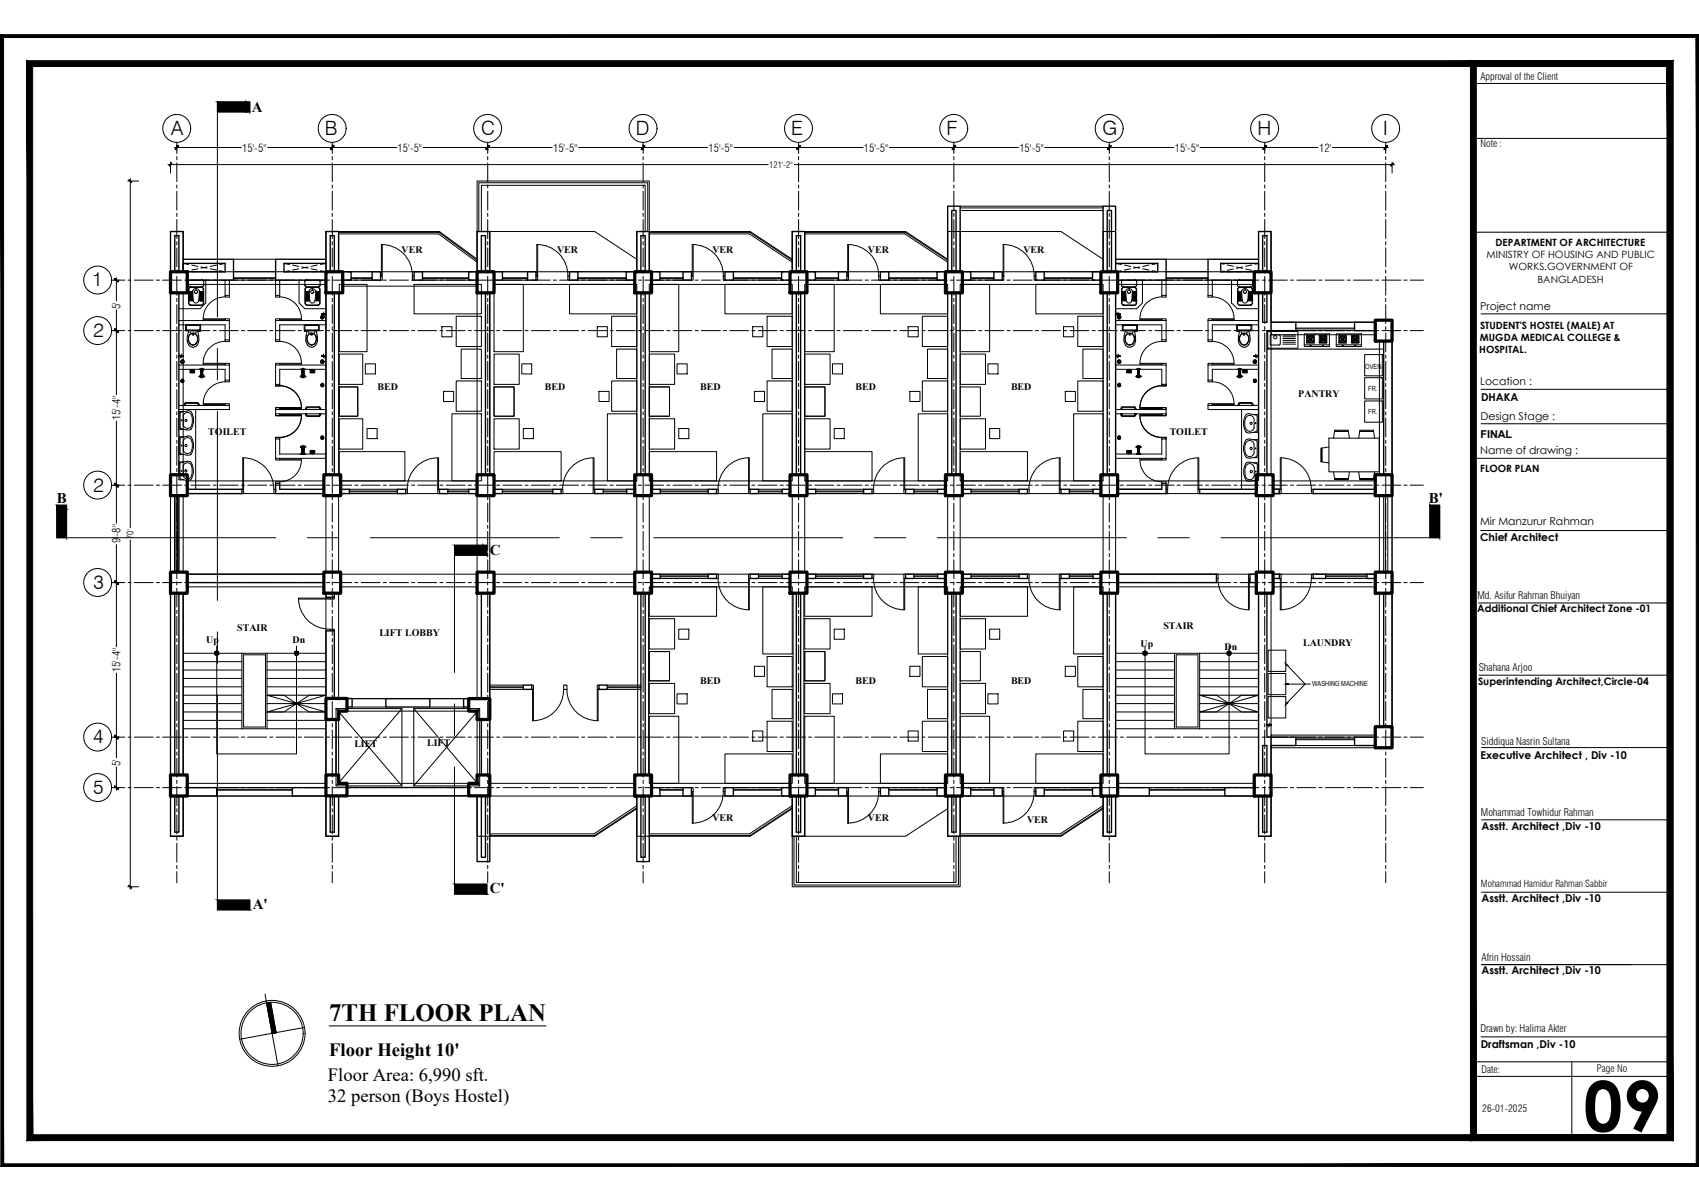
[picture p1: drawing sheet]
<svg xmlns="http://www.w3.org/2000/svg" width="420mm" height="297mm" viewBox="0 0 420 297" stroke-linecap="round" stroke-linejoin="round" font-family="sans-serif">
<defs><g id="words">
<text font-size="17.2" x="391.6" y="279.8">09</text>
<text font-size="6.1" x="81.4" y="252.4">7TH FLOOR PLAN</text>
<g font-size="4.9">
<text x="42.3" y="33.3">A</text>
<text x="80.3" y="33.3">B</text>
<text x="119" y="33.4">C</text>
<text x="157.2" y="33.3">D</text>
<text x="195.7" y="33.3">E</text>
<text x="234.1" y="33.3">F</text>
<text x="272.7" y="33.4">G</text>
<text x="311" y="33.3">H</text>
<text x="342.1" y="33.3">I</text>
<text x="22.8" y="70.9">1</text>
<text x="23.1" y="83.3">2</text>
<text x="23.1" y="121.6">2</text>
<text x="23.1" y="145.7">3</text>
<text x="23.1" y="183.9">4</text>
<text x="23.1" y="196.4">5</text>
</g>
<g font-size="4.6">
<text x="81.4" y="261.1">Floor Height 10'</text>
<text x="81.1" y="267.3">Floor Area: 6,990 sft.</text>
<text x="81.1" y="272.6">32 person (Boys Hostel)</text>
</g>
<g font-size="3.7">
<text x="62.3" y="27.6">A</text>
<text x="14.1" y="124.4">B</text>
<text x="353.4" y="124.4">B'</text>
<text x="121.1" y="137.2">C</text>
<text x="121.1" y="220.9">C'</text>
<text x="62.5" y="224.9">A'</text>
</g>
<g font-size="2.8">
<text x="59.9" y="37.5">15'-5&quot;</text>
<text x="98.3" y="37.5">15'-5&quot;</text>
<text x="136.8" y="37.5">15'-5&quot;</text>
<text x="175.2" y="37.5">15'-5&quot;</text>
<text x="213.7" y="37.5">15'-5&quot;</text>
<text x="252.1" y="37.5">15'-5&quot;</text>
<text x="290.5" y="37.5">15'-5&quot;</text>
<text x="326.2" y="37.5">12'</text>
<text x="29.8" y="76.4" transform="rotate(-90 29.8 76.4)">5'</text>
<text x="29.8" y="103.9" transform="rotate(-90 29.8 103.9)">15'-4&quot;</text>
<text x="29.8" y="134.4" transform="rotate(-90 29.8 134.4)">9'-8&quot;</text>
<text x="29.8" y="166.2" transform="rotate(-90 29.8 166.2)">15'-4&quot;</text>
<text x="29.8" y="189.4" transform="rotate(-90 29.8 189.4)">5'</text>
</g>
<g font-size="2.7">
<text x="366" y="76.7">Project name</text>
<text x="366.1" y="95.3">Location :</text>
<text x="366.3" y="99.1">DHAKA</text>
<text x="366.1" y="103.9">Design Stage :</text>
<text x="366.1" y="112.4">Name of drawing :</text>
<text x="366.1" y="108.2">FINAL</text>
<text x="366" y="129.9">Mir Manzurur Rahman</text>
<text x="366.1" y="133.8">Chief Architect</text>
<text x="366.1" y="187.8">Executive Architect , Div -10</text>
<text x="366.4" y="205.2">Asstt. Architect ,Div -10</text>
<text x="366.4" y="223">Asstt. Architect ,Div -10</text>
<text x="366.4" y="240.9">Asstt. Architect ,Div -10</text>
<text x="366.2" y="259.3">Draftsman ,Div -10</text>
</g>
<g font-size="2.6">
<text x="365.3" y="148.2">Md. Asifur Rahman Bhuiyan</text>
<text x="365.7" y="166.1">Shahana Arjoo</text>
<text x="366.3" y="184.1">Siddiqua Nasrin Sultana</text>
<text x="366.2" y="201.9">Mohammad Towhidur Rahman</text>
<text x="366.4" y="237.7">Afrin Hossain</text>
<text x="366.1" y="255.1">Drawn by: Halima Akter</text>
</g>
<g font-size="2.5">
<text x="366.1" y="19.9">Approval of the Client</text>
<text x="366.1" y="36.5">Note :</text>
<text x="99.3" y="62.6">VER</text>
<text x="137.8" y="62.6">VER</text>
<text x="176.2" y="62.6">VER</text>
<text x="214.6" y="62.6">VER</text>
<text x="253.1" y="62.6">VER</text>
<text x="367.6" y="63.9">MINISTRY OF HOUSING AND PUBLIC</text>
<text x="369.9" y="60.9">DEPARTMENT OF ARCHITECTURE</text>
<text x="373.2" y="66.9">WORKS.GOVERNMENT OF</text>
<text x="380.2" y="69.9">BANGLADESH</text>
<text x="366" y="81.4">STUDENT'S HOSTEL (MALE) AT</text>
<text x="365.8" y="87.4">HOSPITAL.</text>
<text x="366" y="84.4">MUGDA MEDICAL COLLEGE &amp;</text>
<text x="93.4" y="96.5">BED</text>
<text x="134.7" y="96.5">BED</text>
<text x="173.1" y="96.5">BED</text>
<text x="211.6" y="96.5">BED</text>
<text x="250" y="96.5">BED</text>
<text x="321.1" y="98.1">PANTRY</text>
<text x="51.5" y="107.6">TOILET</text>
<text x="289.3" y="107.6">TOILET</text>
<text x="366.1" y="116.7">FLOOR PLAN</text>
<text x="287.7" y="155.5">STAIR</text>
<text x="365.3" y="151.4">Additional Chief Architect Zone -01</text>
<text x="51" y="159">Up</text>
<text x="58.7" y="156.2">STAIR</text>
<text x="72.3" y="159">Dn</text>
<text x="93.8" y="157.3">LIFT LOBBY</text>
<text x="282.1" y="160.1">Up</text>
<text x="302.9" y="160.6">Dn</text>
<text x="322.2" y="159.8">LAUNDRY</text>
<text x="173.1" y="169.3">BED</text>
<text x="211.6" y="169.3">BED</text>
<text x="250" y="169.3">BED</text>
<text x="365.5" y="169.5">Superintending Architect,Circle-04</text>
<text x="87.6" y="184.6">LIFT</text>
<text x="105.6" y="184.6">LIFT</text>
<text x="176.2" y="203.1">VER</text>
<text x="214.6" y="203.1">VER</text>
<text x="254" y="203.6">VER</text>
<text x="366.4" y="265.3">Date:</text>
<text x="394.9" y="265">Page No</text>
<text x="366.6" y="275">26-01-2025</text>
</g>
<text font-size="2.4" x="366.2" y="219.5">Mohammad Hamidur Rahman Sabbir</text>
<g font-size="2.2">
<text x="190.2" y="41.5">121'-2&quot;</text>
<text x="33" y="133.3" transform="rotate(-90 33 133.3)">70'</text>
</g>
<g font-size="1.7">
<text x="337.6" y="91.3">OVEN</text>
<text x="338.4" y="96.7">FR.</text>
<text x="338.4" y="102.5">FR.</text>
<text x="324.5" y="169.7">WASHING MACHINE</text>
</g>
</g></defs>
<!-- layer: TITLE TEXT -->
<g fill="none" stroke="#000" stroke-width=".25">
<path d="M65.5 245.9l3.2 17.7M66.9 247.9l1.4 7.5M75.3 254.1l-16 2.9M81.4 253.7h53.6"/>
<circle cx="67.3" cy="255.6" r="7.7"/>
<circle cx="67.3" cy="255.6" r="8.2"/>
</g>
<g fill="#000" stroke="#000" stroke-width=".25">
<path d="M65.9 248h1l1.4 7.4zM65.9 248l1-.1z"/>
<path d="M65.9 248l1.4 7.4h1zM67.3 255.4h1l-1 .2z"/>
</g>
<!-- layer: WALL -->
<g fill="none" stroke="#000" stroke-width=".34">
<path d="M42.2 72.4v45M43.2 67.2v-8.9h1v8.9M44.2 72.4v45M45.3 65.1h10.4v2.1h-10.4v-9.9h-3.1v9.9M45.3 64.1h12.4v5.2h-11.4M80.6 65.1h-10.4v2.1h10.4v-9.9h3.1v9.9M80.6 72.4v45M80.6 64.1h-12.4v5.2h12.4M81.7 67.2v-8.9h1v8.9M82.7 72.4v45M84.8 67.2h2v2.1h-2zM92 67.2h2.1v2.1h-2.1z"/>
<path d="M102.4 67.2h2.1v2.1h-2.1zM115.9 67.2h2.1v2.1h-2.1zM118 67.2v-9.9h3.1v9.9M119 67.2v-8.9h1.1v8.9M120.1 72.4v45M121.1 72.4v45M122.2 67.2h2v2.1h-2zM130.5 67.2h2v2.1h-2zM140.8 67.2h2.1v2.1h-2.1zM154.9 67.2h2.1v2.1h-2.1zM157.5 67.2v-9.9h3.1v9.9M158.5 67.2v-8.9h1.1v8.9"/>
<path d="M158.5 72.4v45M159.6 72.4v45M161.1 67.2h2.1v2.1h-2.1zM168.9 67.2h2.1v2.1h-2.1zM179.3 67.2h2.1v2.1h-2.1zM193.3 67.2h2.1v2.1h-2.1zM195.9 67.2v-9.9h3.1v9.9M196.9 67.2v-8.9h1.1v8.9M196.9 72.4v45M198 72.4v45M199.6 67.2h2v2.1h-2zM207.3 67.2h2.1v2.1h-2.1z"/>
<path d="M217.7 67.2h2.1v2.1h-2.1zM231.7 67.2h2.1v2.1h-2.1zM234.4 67.2v-16.2h3v16.2M235.4 67.2v-15.1h1v15.1M235.4 72.4v45M236.4 72.4v45M238 67.2h2.1v2.1h-2.1zM245.8 67.2h2.1v2.1h-2.1zM256.2 67.2h2v2.1h-2zM270.2 67.2h2v2.1h-2zM273.8 67.2v-15.1h1.1v15.1M273.8 72.4v45"/>
<path d="M275.9 65.1h10.4v2.1h-10.4v-16.2h-3.1v16.2M275.9 72.4v45M275.9 64.1h12.5v5.2h-12M311.2 65.1h-9.3v2.1h9.3v-9.9h3.1v9.9M311.2 72.4v45M311.2 64.1h-12.5v5.2h11.5M312.3 67.2v-8.9h1v8.9M312.3 72.4v7.3h1v-7.3M314.3 72.4v7.3h6.2v2.1h-7.2v35.6M340.1 79.7h-5.1v2.1h5.1M342.2 84.4v33M344.3 84.4v33"/>
<path d="M46.3 121h13.5v1.1h-13.5M80.1 121h-10.9v-1.4h-1v2.5h11.9M84.2 121h2.2v1.1h-2.2M98.3 121h2v1.1h-2zM108.7 121h2v1.1h-2zM118 121h-2.1v1.1h2.1M122.2 121h2v1.1h-2M136.7 121h2.1v1.1h-2.1zM147.1 121h2.1v1.1h-2.1zM157 121h-2v1.1h2M161.1 121h2.2v1.1h-2.2M175.1 121h2.1v1.1h-2.1z"/>
<path d="M185.5 121h2.1v1.1h-2.1zM195.4 121h-2v1.1h2M199.6 121h2.1v1.1h-2.1M213.6 121h2v1.1h-2zM223.9 121h2.1v1.1h-2.1zM233.8 121h-1.9v1.1h1.9M238 121h2.2v1.1h-2.2M252 121h2.1v1.1h-2.1zM262.4 121h2.1v1.1h-2.1zM272.2 121h-1.9v1.1h1.9M276.4 121h10.9v-1.4h1.1v2.5h-12M310.7 121h-14v1.1h14"/>
<path d="M314.8 121h1.6v1.1h-1.6h1.6v-1.1zM340.1 121h-15.4v1.1h15.4M42.2 146.7v45M43.2 146.7v45M44.2 146.7v45M45.3 146.7v45M46.3 142h33.8M46.3 144.1h33.8M80.6 146.7v1h2.1v-1M119 146.7v26.1M121.1 146.7v26.1M158.5 146.7v45"/>
<path d="M159.6 146.7v45M161.1 142h2.2v1.1h-2.2M175.1 142h2.1v1.1h-2.1zM185.5 142h2.1v1.1h-2.1zM195.4 142h-2v1.1h2M196.9 146.7v45M198 146.7v45M199.6 142h2.1v1.1h-2.1M213.6 142h2v1.1h-2zM223.9 142h2.1v1.1h-2.1zM233.8 142h-1.9v1.1h1.9M235.4 146.7v45"/>
<path d="M236.4 146.7v45M238 142h2.2v1.1h-2.2M252 142h2.1v1.1h-2.1zM262.4 142h2.1v1.1h-2.1zM272.2 142h-1.9v1.1h1.9M273.8 146.7v45M275.9 146.7v45M276.4 142h24.4v2.1h-24.4M310.7 142h-1.6v2.1h1.6M311.2 146.7v45M313.3 146.7v35.6h7.2v2.1h-6.2v7.3M314.8 142h1.6v1.1h-1.6"/>
<path d="M324.7 142h3.1v1.1h-3.1zM340.1 142h-2.1v1.1h2.1M342.2 146.7v33M344.3 146.7v33M80.6 178h2.5v13.7h-2.5zM80.6 172.8v-16.8h2.1v16.8M85.8 172.7h1.3v2.2h-1.3zM95.4 172.8h10.9v2.1h-10.9zM114.6 172.8h1.3v2.1h-1.3zM119 178h2.1v13.7h-2.1zM129.4 169.4h2.1v1.1h-2.1zM148.1 169.4h2.1v1.1h-2.1z"/>
<path d="M42.2 196.9v9.9h3.1v-9.9M43.2 196.9v8.9h1v-8.9M46.3 194.8h7.3v2.1h-7.3M80.6 194.8h-8.3v2.1h8.3v9.9h3.1v-9.9M81.7 196.9v8.9h1v-8.9M85.8 194.8h30.1v2h-30.1zM118 196.9v16.2h3.1v-16.2M119 196.9v15.1h1.1v-15.1M157.5 196.9v16.2h3.1v-16.2M158.5 196.9v15.1h1.1v-15.1M161.1 194.8h2.1v2.1h-2.1zM168.9 194.8h2.1v2.1h-2.1z"/>
<path d="M179.3 194.8h2.1v2.1h-2.1zM193.3 194.8h2.1v2.1h-2.1zM195.9 196.9v9.9h3.1v-9.9M196.9 196.9v8.9h1.1v-8.9M199.6 194.8h2v2.1h-2zM207.3 194.8h2.1v2.1h-2.1zM217.7 194.8h2.1v2.1h-2.1zM231.7 194.8h2.1v2.1h-2.1zM234.4 196.9v9.9h3v-9.9M235.4 196.9v8.9h1v-8.9M238 194.8h2.1v2.1h-2.1zM245.8 194.8h2.1v2.1h-2.1z"/>
<path d="M256.2 194.8h2v2.1h-2zM270.2 194.8h2v2.1h-2zM273.8 196.9v8.9h1.1v-8.9M276.4 194.8h7.8v2.1h-8.3v9.9h-3.1v-9.9M310.2 194.8h-7.3v2.1h8.3v9.9h3.1v-9.9M312.3 196.9v8.9h1v-8.9M312.3 191.7v-7.3h1v7.3M340.1 182.3h-5.1v2.1h5.1"/>
</g>
<!-- layer: WIN -->
<g fill="none" stroke="#000" stroke-width=".25">
<path d="M57.7 69.3h10.5M57.7 68.9h10.5M57.7 68.7h10.5M57.7 67.2h10.5M85.8 69.3h6.2M85.8 67.2h6.2M86.8 68.9h5.2M86.8 68.7h5.2M104.5 69.3h12.5M104.5 68.9h11.4M104.5 68.7h11.4M104.5 67.2h12.5"/>
<path d="M124.2 69.3h6.3M124.2 68.9h6.3M124.2 68.7h6.3M124.2 67.2h6.3M142.9 69.3h12.5M142.9 68.9h12M142.9 68.7h12M142.9 67.2h12.5M162.7 69.3h6.2M162.7 67.2h6.2M163.2 68.9h5.7M163.2 68.7h5.7"/>
<path d="M181.4 69.3h12.4M181.4 68.9h11.9M181.4 68.7h11.9M181.4 67.2h12.4M201.1 69.3h6.2M201.1 67.2h6.2M201.6 68.9h5.7M201.6 68.7h5.7M219.8 69.3h12.5M219.8 68.9h11.9M219.8 68.7h11.9M219.8 67.2h12.5"/>
<path d="M239.5 69.3h6.3M239.5 67.2h6.3M240.1 68.9h5.7M240.1 68.7h5.7M258.2 69.3h12.5M258.2 68.9h12M258.2 68.7h12M258.2 67.2h12.5M288.4 69.3h10.3M288.4 68.9h10.3M288.4 68.7h10.3M288.4 67.2h10.3"/>
<path d="M320.5 79.7h14.5M320.5 81.8h14.5M320.5 81.4h14.5M320.5 81.1h14.5M86.4 121h11.9M86.4 121.4h11.9M86.4 122.1h11.9M86.4 121.7h11.9M110.7 121h5.2M110.7 121.4h5.2M110.7 122.1h5.2M110.7 121.7h5.2"/>
<path d="M124.2 121h12.5M124.2 121.4h12.5M124.2 122.1h12.5M124.2 121.7h12.5M149.2 121h5.8M149.2 121.4h5.8M149.2 122.1h5.8M149.2 121.7h5.8M163.3 121h11.8M163.3 121.4h11.8M163.3 122.1h11.8M163.3 121.7h11.8"/>
<path d="M187.6 121h5.8M187.6 121.4h5.8M187.6 122.1h5.8M187.6 121.7h5.8M201.7 121h11.9M201.7 121.4h11.9M201.7 122.1h11.9M201.7 121.7h11.9M226 121h5.9M226 121.4h5.9M226 122.1h5.9M226 121.7h5.9"/>
<path d="M240.2 121h11.8M240.2 121.4h11.8M240.2 122.1h11.8M240.2 121.7h11.8M264.5 121h5.8M264.5 121.4h5.8M264.5 122.1h5.8M264.5 121.7h5.8M163.3 143.1h11.8M163.3 142.6h11.8M163.3 142h11.8M163.3 142.4h11.8"/>
<path d="M187.6 143.1h5.8M187.6 142.6h5.8M187.6 142h5.8M187.6 142.4h5.8M201.7 143.1h11.9M201.7 142.6h11.9M201.7 142h11.9M201.7 142.4h11.9M226 143.1h5.9M226 142.6h5.9M226 142h5.9M226 142.4h5.9"/>
<path d="M240.2 143.1h11.8M240.2 142.6h11.8M240.2 142h11.8M240.2 142.4h11.8M264.5 143.1h5.8M264.5 142.6h5.8M264.5 142h5.8M264.5 142.4h5.8M327.8 143.1h10.2M327.8 142.6h10.2M327.8 142h10.2M327.8 142.4h10.2"/>
<path d="M121.1 170.5h8.3M121.1 170.1h8.3M121.1 169.4h8.3M121.1 169.9h8.3M150.2 170.5h8.3M150.2 170.1h8.3M150.2 169.4h8.3M150.2 169.9h8.3M53.6 196.9h18.7M53.6 194.8h18.7M53.6 195.2h18.7M53.6 195.4h18.7"/>
<path d="M162.7 196.9h6.2M162.7 194.8h6.2M163.2 195.2h5.7M163.2 195.4h5.7M181.4 196.9h12.4M181.4 194.8h12.4M181.4 195.2h11.9M181.4 195.4h11.9M201.1 196.9h6.2M201.1 194.8h6.2M201.6 195.2h5.7M201.6 195.4h5.7"/>
<path d="M219.8 196.9h12.5M219.8 194.8h12.5M219.8 195.2h11.9M219.8 195.4h11.9M239.5 196.9h6.3M239.5 194.8h6.3M240.1 195.2h5.7M240.1 195.4h5.7M258.2 196.9h12.5M258.2 194.8h12.5M258.2 195.2h12M258.2 195.4h12"/>
<path d="M284.2 196.9h18.7M284.2 194.8h18.7M284.2 195.2h18.7M284.2 195.4h18.7M320.5 182.3h14.5M320.5 182.7h14.5M320.5 183h14.5M320.5 184.4h14.5"/>
</g>
<!-- layer: Door -->
<g fill="none" stroke="#000" stroke-width=".25">
<path d="M50.2 78.9h5.5M50.3 79.1h5.4M55.7 79.3v-.4h1v.4M55.7 73.1v.4h1v-.4M68.2 79.3v-.4h1v.4M68.2 73.1v.4h1v-.4M69.2 78.9h5.4M69.2 79.1h5.4M94.1 68.3h.4v1h-.4M94.3 60.5a7.6 7.6 0 0 1 7.7 7.8M94.3 60.5v7.8M94.5 60.5v7.8"/>
<path d="M102.4 68.3h-.4v1h.4M132.5 68.3h.5v1h-.5M133 60.5v7.8M140.4 68.3a7.6 7.6 0 0 0-7.7-7.8l.1 7.8M140.8 68.3h-.4v1h.4M171 68.3h.4v1h-.4M171.4 60.5v7.8M178.9 68.3a7.6 7.6 0 0 0-7.7-7.8v7.8M179.3 68.3h-.4v1h.4M209.4 68.3h.4v1h-.4M209.6 60.5a7.6 7.6 0 0 1 7.7 7.8M209.6 60.5v7.8"/>
<path d="M209.8 60.5v7.8M217.7 68.3h-.4v1h.4M247.9 68.3h.3v1h-.3M248 60.5a7.6 7.6 0 0 1 7.7 7.8M248.1 60.5v7.8M248.2 60.5v7.8M256.2 68.3h-.5v1h.5M281.9 78.9h5.4M281.9 79.1h5.4M287.3 79.3v-.4h1.1v.4M287.3 73.1v.4h1.1v-.4M298.7 79.3v-.4h1.1v.4"/>
<path d="M298.7 73.1v.4h1.1v-.4M299.8 78.9h5.4M299.8 79.1h5.4M50.2 89.9h5.5M50.2 99.9h5.5M50.3 90.1h5.4M55.7 94v.4h1v-.4M55.7 90.3v-.4h1v.4M55.7 84.1v.4h1v-.4M68.2 95v.5h1v-.4M68.2 90.3v-.4h1v.4M68.2 84.1v.4h1v-.4"/>
<path d="M69.2 95v.4h-1M69.2 89.9h5.4M69.2 90.1h5.4M281.9 89.9h5.4M281.9 90.1h5.4M287.3 95v.4h1.1M287.3 90.3v-.4h1.1v.4M287.3 84.1v.4h1.1v-.4M288.4 95v.5h-1.1v-.4M298.7 94v.4h1.1v-.4M298.7 90.3v-.4h1.1v.4M298.7 84.1v.4h1.1v-.4"/>
<path d="M299.8 89.9h5.4M299.8 90.1h5.4M299.8 99.9h5.4M50.3 100.1h5.4M55.7 100.3v-.4h1v.4M60 113.2a7.6 7.6 0 0 1 7.7 7.8M60 113.3v7.7M60.2 113.3v7.7M68.2 101.2v-.4h1v.4M68.2 101.3v-.4h1v.4M68.2 102.4v.5h1v-.5M68.2 108.2h1v.5"/>
<path d="M68.2 102.3v.5h1v-.5M68.2 113.4v.4h1v-.4M68.2 119.6v-.4h1v.4M69.2 108.6v-.5h-1v.6M69.2 100.8h5.4M69.2 101h5.4M69.2 100.9h5.4M69.2 101.1h5.4M69.2 102.9h5.4M69.2 102.6h5.4M69.2 102.8h5.4M69.2 113.8h5.4"/>
<path d="M69.2 113.6h5.4M108.2 113.3v7.7M108.4 113.2a7.6 7.6 0 0 0-7.7 7.8M108.5 113.3v7.7M146.7 113.3v7.7M146.8 113.2a7.6 7.6 0 0 0-7.6 7.8M146.9 113.3v7.7M185.1 113.3v7.7M185.3 113.2a7.6 7.6 0 0 0-7.7 7.8M185.3 113.3v7.7M223.5 113.3v7.7M223.7 113.2a7.6 7.6 0 0 0-7.7 7.8"/>
<path d="M223.7 113.3v7.7M262 113.3v7.7M262.2 113.2a7.6 7.6 0 0 0-7.7 7.8M262.2 113.3v7.7M281.9 100.8h5.4M281.9 101h5.4M281.9 100.9h5.4M281.9 101.1h5.4M281.9 102.9h5.4M281.9 102.6h5.4M281.9 102.8h5.4M281.9 113.8h5.4"/>
<path d="M281.9 113.6h5.4M287.3 101.2v-.4h1.1v.4M287.3 101.3v-.4h1.1v.4M287.3 102.4v.5h1.1v-.5M287.3 102.3v.5h1.1v-.5M287.3 108.6v-.5h1.1v.6M287.3 113.4v.4h1.1v-.4M287.3 119.6v-.4h1.1v.4M288.4 108.2h-1.1v.5M296.2 113.3v7.7M296.4 113.2a7.6 7.6 0 0 0-7.6 7.8M296.5 113.3v7.7"/>
<path d="M298.7 100.3v-.4h1.1v.4M299.8 100.1h5.4M316.6 113.2a7.6 7.6 0 0 1 7.7 7.8M316.6 113.3v7.7M316.8 113.3v7.7M59.8 121h.4v1.1h-.4M68.2 121h-.5v1.1h.5M100.3 121h.5v1.1h-.5M108.7 121h-.5v1.1h.5M138.8 121h.4v1.1h-.4M147.1 121h-.4v1.1h.4M177.2 121h.4v1.1h-.4"/>
<path d="M185.5 121h-.4v1.1h.4M215.6 121h.5v1.1h-.5M223.9 121h-.4v1.1h.4M254.1 121h.4v1.1h-.4M262.4 121h-.4v1.1h.4M288.4 121h.4v1.1h-.4M296.7 121h-.5v1.1h.5M316.4 121h.4v1.1h-.4M324.7 121h-.4v1.1h.4M73.8 147.9a7.6 7.6 0 0 0 7.8 7.7M73.9 148.2h7.8M73.9 147.9h7.8"/>
<path d="M81.7 147.7v.5h1v-.5M81.7 156v-.4h1v.4M177.2 142h.4v1.1h-.4M177.6 143a7.6 7.6 0 0 0 7.7 7.8v-7.7M185.1 143.1v7.7M185.5 142h-.4v1.1h.4M215.6 142h.5v1.1h-.5M216 143a7.6 7.6 0 0 0 7.7 7.8v-7.7M223.5 143.1v7.7M223.9 142h-.4v1.1h.4M254.1 142h.4v1.1h-.4M254.5 143a7.6 7.6 0 0 0 7.7 7.8"/>
<path d="M262 143.1v7.7M262.2 143.1v7.7M262.4 142h-.4v1.1h.4M300.8 142h.4v1.1h-.4M301.2 143a7.6 7.6 0 0 0 7.7 7.8M308.7 143.1v7.7M308.9 143.1v7.7M309.1 142h-.4v1.1h.4M316.4 142h.4v1.1h-.4M316.8 143.1v7.7M324.3 143a7.6 7.6 0 0 1-7.7 7.8v-7.7M324.7 142h-.4v1.1h.4"/>
<path d="M131.5 169.4h.4v1.1h-.4M131.9 170.5v7.8M139.4 170.5a7.6 7.6 0 0 1-7.7 7.8v-7.8M139.4 169.4h.8v1.1h-.8zM140.2 170.5a7.6 7.6 0 0 0 7.7 7.8v-7.8M147.7 170.5v7.8M148.1 169.4h-.4v1.1h.4M171 194.8h.4v1h-.4M171.4 195.8v7.8M178.9 195.8a7.6 7.6 0 0 1-7.7 7.8v-7.8M179.3 194.8h-.4v1h.4M209.4 194.8h.4v1h-.4"/>
<path d="M209.6 195.8v7.8M209.8 195.8v7.8M217.3 195.8a7.6 7.6 0 0 1-7.7 7.8M217.7 194.8h-.4v1h.4M247.9 194.8h.3v1h-.3M248.1 195.8v7.8M248.2 195.8v7.8M255.7 195.8a7.6 7.6 0 0 1-7.7 7.8M256.2 194.8h-.5v1h.5"/>
</g>
<!-- layer: Furnitures -->
<g fill="none" stroke="#000" stroke-width=".25">
<path d="M83.9 70.3h6.9v16.7h-6.9zM102.4 70.3h16.6v7.3h-16.6zM112.8 78.2h6.2v7.5h-6.2zM122.2 70.3h7.2v16.7h-7.2zM140.8 70.3h16.7v7.3h-16.7zM151.3 78.2h6.2v7.5h-6.2zM160.6 70.3h7.3v16.7h-7.3zM179.3 70.3h16.6v7.3h-16.6zM189.7 78.2h6.2v7.5h-6.2zM199 70.3h7.3v16.7h-7.3zM217.7 70.3h16.7v7.3h-16.7zM228.1 78.2h6.3v7.5h-6.3z"/>
<path d="M237.4 70.3h7.3v16.7h-7.3zM256.2 70.3h16.6v7.3h-16.6zM266.5 78.2h6.3v7.5h-6.3zM83.9 87.6h5.8v7.5h-5.8zM83.9 95.7h4.6v7.2h-4.6zM90.3 90h2.5v2.5h-2.5zM109.3 80.8h2.5v2.5h-2.5zM109.7 96.8h2.5v2.5h-2.5zM112.8 94.2h6.2v7.5h-6.2zM114 86.3h5v7.3h-5zM122.2 87.6h6.2v7.5h-6.2zM122.2 95.7h4.9v7.2h-4.9z"/>
<path d="M129 90h2.5v2.5h-2.5zM147.7 80.8h2.5v2.5h-2.5zM148.1 96.8h2.5v2.5h-2.5zM151.3 94.2h6.2v7.5h-6.2zM152.5 86.3h5v7.3h-5zM160.6 87.6h6.2v7.5h-6.2zM160.6 95.7h5v7.2h-5zM167.4 90h2.5v2.5h-2.5zM186.1 80.8h2.5v2.5h-2.5zM186.6 96.8h2.5v2.5h-2.5zM189.7 94.2h6.2v7.5h-6.2zM190.9 86.3h5v7.3h-5z"/>
<path d="M199 87.6h6.3v7.5h-6.3zM199 95.7h5v7.2h-5zM205.9 90h2.5v2.5h-2.5zM224.6 80.8h2.5v2.5h-2.5zM225 96.8h2.5v2.5h-2.5zM228.1 94.2h6.3v7.5h-6.3zM229.4 86.3h5v7.3h-5zM237.4 87.6h6.3v7.5h-6.3zM237.4 95.7h5v7.2h-5zM244.3 90h2.5v2.5h-2.5zM263 80.8h2.5v2.5h-2.5zM263.4 96.8h2.5v2.5h-2.5z"/>
<path d="M266.5 94.2h6.3v7.5h-6.3zM267.8 86.3h5v7.3h-5zM83.9 103.6h5.8v7.5h-5.8zM83.9 111.7h16.2v7.2h-16.2zM90.8 106h2.5v2.5h-2.5zM111.8 102.3h7.2v16.6h-7.2zM122.2 103.6h6.2v7.5h-6.2zM122.2 111.7h16.6v7.2h-16.6zM129.4 106h2.5v2.5h-2.5zM150.2 102.3h7.3v16.6h-7.3zM160.6 103.6h6.2v7.5h-6.2zM160.6 111.7h16.6v7.2h-16.6z"/>
<path d="M167.9 106h2.4v2.5h-2.4zM188.6 102.3h7.3v16.6h-7.3zM199 103.6h6.3v7.5h-6.3zM199 111.7h16.6v7.2h-16.6zM206.3 106h2.5v2.5h-2.5zM227.1 102.3h7.3v16.6h-7.3zM237.4 103.6h6.3v7.5h-6.3zM237.4 111.7h16.7v7.2h-16.7zM244.7 106h2.5v2.5h-2.5zM265.5 102.3h7.3v16.6h-7.3zM326.6 110.9l.3-.1v3.4h-.3zM328.6 108.4h12.5v8.3h-12.5z"/>
<path d="M328.6 110.6l-1.7 .2v3.4l1.7 .3M329.8 108.4l.2-1.7h3.5l.2 1.7M329.8 116.7l.2 1.6h3.5l.2-1.6M330 118.4h3.4v.2h-3.3zM330.1 106.4h3.3v.2h-3.4zM336 108.4l.3-1.7h3.4l.2 1.7M336 116.7l.3 1.6h3.4l.2-1.6M336.3 118.4h3.3v.2h-3.3zM336.3 106.4h3.3v.2h-3.3zM160.6 153h6.2v7.5h-6.2zM160.6 145.1h16.6v7.3h-16.6zM167.9 155.6h2.4v2.5h-2.4z"/>
<path d="M188.6 145.1h7.3v16.6h-7.3zM199 153h6.3v7.5h-6.3zM199 145.1h16.6v7.3h-16.6zM206.3 155.6h2.5v2.5h-2.5zM227.1 145.1h7.3v16.6h-7.3zM237.4 153h6.3v7.5h-6.3zM237.4 145.1h16.7v7.3h-16.7zM244.7 155.6h2.5v2.5h-2.5zM265.5 145.1h7.3v16.6h-7.3zM160.6 177.2h7.3v16.5h-7.3zM160.6 169h6.2v7.5h-6.2zM160.6 161.1h5v7.3h-5z"/>
<path d="M167.4 171.6h2.5v2.5h-2.5zM186.6 164.8h2.5v2.5h-2.5zM189.7 178.4h6.2v7.5h-6.2zM189.7 162.4h6.2v7.5h-6.2zM190.9 170.5h5v7.2h-5zM199 177.2h7.3v16.5h-7.3zM199 169h6.3v7.5h-6.3zM199 161.1h5v7.3h-5zM205.9 171.6h2.5v2.5h-2.5zM225 164.8h2.5v2.5h-2.5zM228.1 178.4h6.3v7.5h-6.3zM228.1 162.4h6.3v7.5h-6.3z"/>
<path d="M229.4 170.5h5v7.2h-5zM237.4 177.2h7.3v16.5h-7.3zM237.4 169h6.3v7.5h-6.3zM237.4 161.1h5v7.3h-5zM244.3 171.6h2.5v2.5h-2.5zM263.4 164.8h2.5v2.5h-2.5zM266.5 178.4h6.3v7.5h-6.3zM266.5 162.4h6.3v7.5h-6.3zM267.8 170.5h5v7.2h-5zM179.3 186.5h16.6v7.2h-16.6zM186.1 180.8h2.5v2.5h-2.5zM217.7 186.5h16.7v7.2h-16.7z"/>
<path d="M224.6 180.8h2.5v2.5h-2.5zM256.2 186.5h16.6v7.2h-16.6zM263 180.8h2.5v2.5h-2.5z"/>
</g>
<!-- layer: line 2 -->
<g fill="none" stroke="#000" stroke-width=".25">
<path d="M83.7 57.3h25l9.3 6.8M121.1 57.3h26l10.4 6.8M160.6 57.3h24.9l10.4 6.8M199 57.3h24.9l10.5 6.8M237.4 57.3h25l10.4 6.8M42.2 122.6v18.9M44.2 122.6v18.9M276.4 121h10.9M342.2 122.6v18.9M344.3 122.6v18.9M83.1 175.2h16.3v19.2h-16.3zM83.1 175.2l16.3 19.2"/>
<path d="M87.1 174.9h8.3M87.1 172.8h8.3M99.4 175.2l-16.3 19.2M102.3 175.2h16.3v19.2h-16.3zM102.3 175.2l16.3 19.2M106.3 174.9h8.3M106.3 172.8h8.3M118.6 175.2l-16.3 19.2M157.5 200l-10.4 6.8h-26M195.9 200l-10.4 6.8h-24.9M234.4 200l-10.5 6.8h-24.9M272.8 200l-10.4 6.8h-25"/>
</g>
<!-- layer: STAIR -->
<g fill="none" stroke="#000" stroke-width=".25">
<path d="M45.3 178.2h14.5M45.3 176.1h14.5M45.3 174h14.5M45.3 171.9h14.5M45.3 169.9h14.5M45.3 167.8h14.5M45.3 165.7h14.5M45.3 163.6h14.5M45.3 161.6h14.5M66 178.2h14.6M66 176.1h14.6M66 174h14.6"/>
<path d="M66 171.9h14.6M66 169.9h14.6M66 167.8h14.6M66 165.7h14.6M66 163.6h14.6M66 161.6h14.6M275.9 178.2h14.5M275.9 176.1h14.5M275.9 174h14.5M275.9 171.9h14.5M275.9 169.9h14.5M275.9 167.8h14.5"/>
<path d="M275.9 165.7h14.5M275.9 163.6h14.5M275.9 161.6h14.5M296.7 178.2h14.5M296.7 176.1h14.5M296.7 174h14.5M296.7 171.9h14.5M296.7 169.9h14.5M296.7 167.8h14.5M296.7 165.7h14.5M296.7 163.6h14.5M296.7 161.6h14.5"/>
<path d="M45.3 180.2h14.5M66 180.2h14.6M275.9 180.2h14.5M296.7 180.2h14.5"/>
</g>
<!-- layer: rail -->
<g fill="none" stroke="#000" stroke-width=".25">
<path d="M83.7 57.9h24.8l9.5 6.9M83.7 57.5h24.9l9.4 6.9M118.4 57.3v-12.1h41.8v12.1M119 57.3v-11.5h40.6v11.5M160.6 57.9h24.7l10.6 6.9M160.6 57.5h24.9l10.4 6.9M199 57.9h24.8l10.6 6.9M199 57.5h24.9l10.5 6.9M237.4 52.1h35.4M237.4 51.4h35.4M43.2 122.6v18.9M43.8 122.6v18.9"/>
<path d="M342.6 122.6v18.9M343.2 122.6v18.9M59.8 161.6h6.2v18.6h-6.2zM60.2 162h5.5v17.8h-5.5zM290.4 161.6h6.3v18.6h-6.3zM290.9 162h5.3v17.8h-5.3zM157.5 199.2l-10.6 7h-25.8M157.5 199.8l-10.5 6.9h-25.9M195.9 199.2l-10.6 7h-24.7M195.9 199.8l-10.4 6.9h-24.9M272.8 199.2l-10.6 7h-24.8M272.8 199.8l-10.5 6.9h-24.9"/>
<path d="M196.3 206.8v12.1h40.7v-12.1M196.9 206.8v11.5h39.5v-11.5"/>
</g>
<!-- layer: LINE -->
<path d="M53.6 159.8v26.7h19.7v-12.5l-7.3 2.1h4.2l3.1-2.1 7.3 2.1h-4.1l-3.2-2.1 3.2-2.1h4.1l-7.3 2.1-3.1-2.1h-4.2l7.3 2.1v-14.2M283.2 159.8v26.7h20.8v-12.5l-7.3 2.1h4.1l3.2-2.1 7.2 2.1h-4.2l-3-2.1 3-2.1h4.2l-7.2 2.1-3.2-2.1h-4.1l7.3 2.1v-14.2" fill="none" stroke="#000" stroke-width=".25"/>
<g fill="#000" stroke="#000" stroke-width=".25">
<path d="M363.6 15l1.5 1.5 48.6-1.5zM365.1 16.5l48.6-1.5-1.4 1.5zM412.3 16.5l1.4 265.6v-267.1zM412.3 16.5l1.4 265.6-1.4-1.4zM363.6 282.1h50.1l-1.4-1.4zM363.6 282.1l1.5-1.4h47.2zM363.6 15v267.1l1.5-1.4zM363.6 15l1.5 1.5v264.2z"/>
<path d="M53.1 161.6v.2l.5-.2zM53.1 161.8l.5-.2-.3 .4zM53.6 161.6l-.3 .4 .3 .1z"/>
<path d="M53.3 161.1l.3 .5v-.6zM53.1 161.3l.2-.2 .3 .5zM53.1 161.3v.3h.5z"/>
<path d="M53.6 161.6v.5l.2-.1zM53.6 161.6l.5 .2-.3 .2zM53.6 161.6l.5 .2v-.2z"/>
<path d="M53.6 161.6h.5v-.3zM53.8 161.1l.3 .2-.5 .3zM53.6 161v.6l.2-.5z"/>
<path d="M72.8 161.6l.1 .2 .4-.2zM72.9 161.8l.4-.2-.2 .4zM73.3 161.6l-.2 .4 .2 .1z"/>
<path d="M73.1 161.1l.2 .5v-.6zM73.1 161.1l.2 .5-.4-.3zM72.9 161.3l-.1 .3h.5z"/>
<path d="M73.3 161.6v.5l.3-.1zM73.3 161.6l.5 .2-.2 .2zM73.3 161.6l.5 .2v-.2z"/>
<path d="M73.3 161.6h.5v-.3zM73.6 161.1l.2 .2-.5 .3zM73.3 161v.6l.3-.5z"/>
<path d="M282.7 161.6v.2l.5-.2zM282.7 161.8l.5-.2-.3 .4zM283.2 161.6l-.3 .4 .3 .1z"/>
<path d="M282.9 161.1l.3 .5v-.6zM282.7 161.3l.2-.2 .3 .5zM282.7 161.3v.3h.5z"/>
<path d="M283.2 161.6v.5l.2-.1zM283.2 161.6l.4 .2-.2 .2zM283.2 161.6l.4 .2 .1-.2z"/>
<path d="M283.2 161.6h.5l-.1-.3zM283.4 161.1l.2 .2-.4 .3zM283.2 161v.6l.2-.5z"/>
<path d="M303.4 161.6l.1 .2 .5-.2zM303.5 161.8l.5-.2-.3 .4zM304 161.6l-.3 .4 .3 .1z"/>
<path d="M303.7 161.1l.3 .5v-.6zM303.5 161.3l.2-.2 .3 .5zM303.5 161.3l-.1 .3h.6z"/>
<path d="M304 161.6v.5l.2-.1zM304 161.6l.4 .2-.2 .2zM304 161.6l.4 .2 .1-.2z"/>
<path d="M304 161.6h.5l-.1-.3zM304.2 161.1l.2 .2-.4 .3zM304 161v.6l.2-.5z"/>
</g>
<!-- layer: WALL -->
<g fill="none" stroke="#000" stroke-width=".25">
<path d="M44.2 79.3h12.5v4.8h-1v-3.8h-11.5M55.7 69.3v3.8h1v-3.8M57.7 64.1h10.5M68.2 69.3v3.8h1v-3.8M80.6 79.3h-12.4v4.8h1v-3.8h11.4M275.9 79.3h12.5v4.8h-1.1v-3.8h-11.4M287.3 69.3v3.8h1.1v-3.8M288.4 64.1h10.3M298.7 69.3v3.8h1.1v-3.8M311.2 79.3h-12.5v4.8h1.1v-3.8h11.4M44.2 90.3h12.5v3.7h-1v-2.7h-11.5M80.6 90.3h-12.4v4.8h1v-3.8h11.4"/>
<path d="M275.9 90.3h12.5v4.8h-1.1v-3.8h-11.4M311.2 90.3h-12.5v3.7h1.1v-2.7h11.4M44.2 100.3h12.5v1h-12.5M69.2 112.4v-3.8h-1v4.8h12.4M69.2 112.3h11.4M80.6 101.3h-12.4v1h12.4M275.9 101.3h12.5v1h-12.5M275.9 112.3h11.4M287.3 112.4v-3.8h1.1v4.8h-12.5M311.2 100.3h-12.5v1h12.5"/>
</g>
<!-- layer: s. Fixture -->
<g fill="none" stroke="#000" stroke-width=".25">
<path d="M46.6 70.6l.4 .3M46.6 71.4l.4-.4h3l.4 .4v3.7l-.4 .5h-3l-.4-.5zM46.6 69.6h.1M46.6 70.6h.1M46.6 69.6v1M46.7 71.4l.4-.3h2.8l.3 .3v3.7l-.3 .3h-2.8l-.4-.3zM46.7 74.4h.8v-.2h-.8v-.3h.8v-.2h-.8v-.2h.8v-.2h-.8v-.3h.8v-.2h-.8v-.3h.8v-.2h-.8v-.2h.8v2.3M47 69.3l-.4 .3M47 71h.1M47 71h3M47 69.3h3M47.6 72.1a.83 .83 0 0 1 .9-.7 .83 .83 0 0 1 .8 .7"/>
<path d="M47.7 72.1h.1M47.7 72.1l.1 2.3M47.8 74.4h.1M47.8 74.4a.66 .66 0 0 0 .7 .6 .66 .66 0 0 0 .6-.6M48.5 72.6h.1M48.5 71.8h.1M49.1 74.4h.1M49.3 72.1h.1M49.3 72.1l-.2 2.3M49.4 72.1v2.3h.8v-2.3h-.8v.2h.8v.2h-.8v.3h.8v.2h-.8v.3h.8v.2h-.8v.2h.8v.2h-.8v.3h.8v.2h-.8M49.9 69.3l.4 .3M50 71h.1"/>
<path d="M50 69.3h.1M50.3 70.6l-.4 .3M50.4 70.6h.1M50.4 69.6h.1M50.4 69.6v1M50.9 69.3v5.6l-1.5 1.5h-5.2M74 69.3v5.6l1.4 1.5h5.2M75.4 71.4l.4-.4h2.9l.5 .4v3.7l-.5 .5h-2.9l-.4-.5zM75.4 70.6h.1M75.4 69.6h.1M75.4 69.6v1M75.4 70.6l.4 .3"/>
<path d="M75.5 71.4l.4-.3h2.8l.3 .3v3.7l-.3 .3h-2.8l-.4-.3zM75.8 69.3l-.4 .3M75.8 71h.1M75.8 69.3h.1M75.8 71h2.9M75.8 69.3h2.9M76.3 72.1v2.3h-.8v-2.3h.8v.2h-.8v.2h.8v.3h-.8v.2h.8v.3h-.8v.2h.8v.2h-.8v.2h.8v.3h-.8v.2h.8M76.4 72.1a.83 .83 0 0 1 .8-.7 .83 .83 0 0 1 .9 .7M76.5 72.1h.1M76.5 72.1l.1 2.3M76.6 74.4h.1M76.6 74.4a.66 .66 0 0 0 .6 .6 .66 .66 0 0 0 .7-.6"/>
<path d="M77.3 72.6h.1M77.3 71.8h.1M77.9 74.4h.1M78.1 72.1h.1M78.1 72.1l-.2 2.3M78.2 74.4v-2.3h.8v.2h-.8v.2h.8v.3h-.8v.2h.8v.3h-.8v.2h.8v.2h-.8v.2h.8v.3h-.8v.2h.8M78.7 69.3l.4 .3M78.7 71h.1M79.1 70.6l-.4 .3M79.2 69.6h.1M79.2 70.6h.1M79.2 69.6v1"/>
<path d="M79.3 78.5h.1M79.3 78.5a.4 .4 0 0 0 .4 .4 .4 .4 0 0 0 .4-.4M79.3 78.5a.4 .4 0 0 1 .4-.4 .4 .4 0 0 1 .4 .4M79.4 78.4h.1M79.4 78.5h.1M79.5 78.6h.1M79.5 78.3h.1M79.5 78.7h.1M79.5 78.5h.1M79.5 77.6v.2M79.6 78.2h.1M79.6 78.8h.1"/>
<path d="M79.6 77.6v.2v-.2M79.6 78.6h.1M79.6 78.4h.1M79.6 77.6v.2M79.7 77.6v.2M79.7 78.2h.1M79.7 78.3h.1M79.7 78.6h.1M79.7 78.8h.1M79.7 78.5h.1M79.8 78.2h.1M79.8 78.8h.1"/>
<path d="M79.8 78.4h.1M79.8 78.6h.1M79.8 77.6h-.3l.3 .2M79.8 77.7h.1M79.9 78.5h.1M79.9 78.3h.1M79.9 78.7h.1M79.9 77.8h.2M79.9 77.6v.1M80 77.5l-.1 .1M80 77.5h.1M80 78.4h.1"/>
<path d="M80 78.6h.1M80 78.5h.1M80 77.5l.1 .1M80.1 77.7h.1M80.1 78.5h.1M80.1 77.6l.1 .1M80.5 77.8h-.5M80.5 77.5l.1 .3-.1-.2h-.3M80.6 77.7h.1M275.9 77.7h.1M276 77.5l-.1 .3 .1-.2M276 77.6h.1"/>
<path d="M276 77.8h.5M276 77.6h.3M276.4 78.5h.1M276.4 77.5l-.1 .2M276.4 77.5h.1M276.5 78.4h.1M276.5 78.5h.1M276.5 77.5l.2 .1-.1 .1M276.5 78.6h.1M276.5 77.5h.1M276.6 77.8h-.1M276.6 78.3h.1"/>
<path d="M276.6 78.7h.1M276.6 78.5h.1M276.6 77.8h.1M276.6 78.2h.1M276.6 78.8h.1M276.6 77.6h.4M276.7 78.4h.1M276.7 78.6h.1M276.8 78.2h.1M276.8 78.3h.1M276.8 78.6h.1M276.8 78.8h.1"/>
<path d="M276.8 78.5h.1M276.8 77.6v.2M276.9 77.6v.2M276.9 78.2h.1M276.9 78.6h.1M276.9 78.4h.1M276.9 78.8h.1M276.9 77.6v.2v-.2M276.9 78.5h.1M277 78.3h.1M277 78.7h.1M277 77.8h-.4"/>
<path d="M277 77.6v.2M277.1 78.4h.1M277.1 78.6h.1M277.1 78.5h.1M277.2 78.5h.1M277.3 70.6l.4 .3M277.4 71.4l.3-.4h3l.4 .4v3.7l-.4 .5h-3l-.3-.5zM277.4 69.6h.1M277.4 70.6h.1M277.4 69.6v1M277.5 71.4l.3-.3h2.8l.4 .3v3.7l-.4 .3h-2.8l-.3-.3zM277.5 74.4h.8v-.2h-.8v-.3h.8v-.2h-.8v-.2h.8v-.2h-.8v-.3h.8v-.2h-.8v-.3h.8v-.2h-.8v-.2h.8v2.3"/>
<path d="M277.7 69.3l-.4 .3M277.7 71h.1M277.7 71h3M277.7 69.3h3M278.4 72.1h.1M278.4 72.1l.2 2.3M278.4 72.1a.83 .83 0 0 1 .8-.7 .83 .83 0 0 1 .8 .7M278.6 74.4h.1M278.6 74.4a.66 .66 0 0 0 .6 .6 .66 .66 0 0 0 .7-.6M279.2 72.6h.1M279.2 71.8h.1M279.9 74.4h.1"/>
<path d="M280 72.1h.1M280 72.1l-.1 2.3M280.2 72.1v2.3h.8v-2.3h-.8v.2h.8v.2h-.8v.3h.8v.2h-.8v.3h.8v.2h-.8v.2h.8v.2h-.8v.3h.8v.2h-.8M280.6 69.3l.5 .3M280.7 71h.1M280.7 69.3h.1M281.1 70.6l-.5 .3M281.1 70.6h.1M281.1 69.6h.1M281.1 69.6v1M282.5 69.3v5.6l-1.4 1.5h-5.2M304.5 69.3v5.6l1.5 1.5h5.2"/>
<path d="M306 70.6l.4 .3M306 71.4l.5-.4h2.8l.5 .4v3.7l-.5 .5h-2.8l-.5-.5zM306 70.6h.1M306 69.6h.1M306 69.6v1M306.1 71.4l.4-.3h2.8l.4 .3v3.7l-.4 .3h-2.8l-.4-.3zM306.4 69.3l-.4 .3M306.5 69.3h2.8l.4 .3M306.5 71h.1M306.5 69.3h.1M306.5 71h2.8M307 72.1v2.3h-.9v-2.3h.9v.2h-.9v.2h.9v.3h-.9v.2h.9v.3h-.9v.2h.9v.2h-.9v.2h.9v.3h-.9v.2h.9"/>
<path d="M307 72.1h.1M307 72.1l.2 2.3M307 72.1a.83 .83 0 0 1 .9-.7 .83 .83 0 0 1 .8 .7M307.2 74.4h.1M307.2 74.4a.66 .66 0 0 0 .7 .6 .66 .66 0 0 0 .6-.6M307.9 72.6h.1M307.9 71.8h.1M308.6 74.4h.1M308.7 72.1h.1M308.7 72.1l-.1 2.3M308.8 74.4v-2.3h.9v.2h-.9v.2h.9v.3h-.9v.2h.9v.3h-.9v.2h.9v.2h-.9v.2h.9v.3h-.9v.2h.9M309.3 71h.1"/>
<path d="M309.7 70.6l-.4 .3M309.8 69.6h.1M309.8 70.6h.1M309.8 69.6v1M44.2 88.1h.1M44.3 88.2h.1M44.3 88h.1M44.3 87.9v.4M44.4 88.2h.3M44.7 88h-.3v.2M44.7 89.5h.1M44.7 88.2l.2 .1"/>
<path d="M44.8 94.4h.1M44.8 94.3h.1M44.8 89.4h.1M44.8 89.5h.1M44.8 87.9l.1 .1M44.9 94.1h.1M44.9 89.6h.1M44.9 87.9l-.2 .1v.2M44.9 88.2h-.1M44.9 94.5h.1M44.9 89.3h.1M44.9 89.7h.1"/>
<path d="M44.9 88h.1l-.1 .2M45 94.3h.1M45 89.5h.1M45 94.6h.1M45 94h.1M45 94.4h.1M45 94.2h.1M45 89.2h.1M45 89.8h.1M45 89.4h.1M45 89.6h.1M45 88.2h.3"/>
<path d="M45 88h.3M45.1 94.6h.1M45.1 94.4h.1M45.1 94.1h.1M45.1 94h.1M45.1 94.3h.1M45.1 89.2h.1M45.1 89.4h.1M45.1 89.6h.1M45.1 89.8h.1M45.1 89.5h.1M45.2 88v.2z"/>
<path d="M45.3 94.6h.1M45.3 94.2h.1M45.3 94.4h.1M45.3 94h.1M45.3 89.2h.1M45.3 89.6h.1M45.3 89.4h.1M45.3 89.8h.1M45.3 88v.2v-.2M45.3 94.3h.1M45.3 89.5h.1M45.3 88v.2"/>
<path d="M45.3 94.5h.1M45.3 94.1h.1M45.3 89.3h.1M45.3 89.7h.1M45.4 94.1h.1M45.4 89.6h.1M45.4 94.4h.1M45.4 94.3h.1M45.4 89.4h.1M45.4 89.5h.1M45.6 89.5h.1M45.9 80.3h3.7v1.5h-3.7z"/>
<path d="M46 99.8l-.2 .4M46 99.6a.47 .47 0 0 0-.4 .6M46 99.8h2.8M46 99.6h2.8M46.1 81.4l.1 .2h3.1M46.1 80.7v.7M46.3 84.4a1.38 1.38 0 0 0 .9 1.4 1.38 1.38 0 0 0 1.5-.4M46.6 83.3v1l.4 .7M46.7 81.9l-.4 1.4v1.1M46.7 81.8l-.1 .1M46.9 82.2h.2M47 92.1l.1 .1"/>
<path d="M47 92.1l.1-.6h.9l.1 .6M47 85l.7 .4 .8-.4M47 82.1v.1M47.1 92.2h.9M47.2 91.6v.1M47.2 82.5l-.6 .8M47.2 91.7h.8M47.2 91.6h.8M47.4 91.4l.4 .1zM47.9 91.6v.1M47.9 91.8v.1M47.9 92v.1"/>
<path d="M48 91.8l-.9 .1h.9M48 92l-.9 .1h.9M48.1 92.1l-.1 .1M48.3 82.5l-.6-.1-.5 .1M48.3 82.5l.6 .8M48.4 82.2h.2M48.5 82.1v.1M48.8 99.8l.2 .2M48.8 99.6l.3 .2 .1 .4M48.8 81.8l.4 1.5v1.1M48.8 84.2a1.11 1.11 0 0 1-1.2 1.1 1.11 1.11 0 0 1-1-1.4 1.17 1.17 0 0 1 1.1-1.4 1.17 1.17 0 0 1 1.1 1.4v.4M48.9 83.3v1l-.4 .7"/>
<path d="M49 81.8v.2h.5l-.4-.2M49 100v.2M49.2 84.4l-.5 1M49.2 80.5l.2 .2M49.3 80.5h-3.1l-.1 .2M49.4 91.3l1 .1M49.4 91.3h.1M49.4 81.4l-.2 .2M49.4 91.4h.4h-.2M49.4 80.7v.7M49.6 92.9l-.4 .2M49.6 91.3v.1"/>
<path d="M49.7 92.8h.1M49.7 92.9l-.3 .4M49.7 92.8l.1 .1M49.7 92.3v.1M49.7 92.3h.1M49.7 91.7h.1M49.7 92.4l.1 .1M49.7 92.2v.6M49.7 92.9h.1M49.7 91.7l.1 .1-.1 .1M49.7 91.4v.3M49.7 92.7v.2"/>
<path d="M49.7 92.2h.1M49.7 92.4h.1M49.7 92.3l.1 .1M49.7 91.9h.1M49.7 91.9v.1M49.7 91.3h.1M49.7 92.8v.1M49.7 91.3l.1 .1M49.7 92h.1M49.8 92h.1M49.8 92.3h.1M49.8 93l-.1 .4"/>
<path d="M49.8 92.9h.1M49.8 92.2h-.1M49.8 92.5h.2M49.8 91.4h.1M49.8 91.4v.9M49.8 92.8v.1M49.8 92.2l.1 .1M49.9 92.3h.1M49.9 92.8v.1M49.9 93v.5M49.9 92.9h.1M49.9 92.2v.1"/>
<path d="M50 92.8v.1M50 92.9h.1M50 92.2h.1M50 92.9h-.1M50 91.4h.1M50 91.4v.9M50 91.7h.1M50 91.4h.4M50 92h.1M50 93l.2 .4M50 92.3h-.2M50 92.4h-.2"/>
<path d="M50 92.3h.1M50.1 92.4h-.1M50.1 92.4l-.1 .1M50.1 92.2h.1M50.1 92.9h-.1M50.1 92.2v.2M50.1 91.9h.1M50.1 91.9l-.1 .1M50.1 91.3h.1M50.1 91.3l-.3 .1M50.1 91.4h.1M50.1 91.9v.1"/>
<path d="M50.1 92.3h.1M50.1 92.3v.1M50.1 92.3h-.1M50.1 91.7h.1M50.1 92.8v.1M50.1 92.8h.1M50.1 92.9h.1M50.1 91.7l-.1 .1M50.1 92.4l.1 .4M50.1 91.4v.5M50.1 92.7v.2M50.2 91.3l-.1 .1"/>
<path d="M50.2 92.9l.2 .4M50.2 92.9l.4 .2M74.6 92.9l-.3 .2M74.7 92.8l.1 .1M74.7 92.9l-.3 .4M74.7 92.3h.1M74.7 92.3v.1M74.7 92.8h.1M74.7 91.7h.1M74.7 92.4h.1M74.7 92.9h.1M74.7 92.4v.4"/>
<path d="M74.7 91.4l.1 .6M74.7 92.7v.2M74.7 92.2h.1M74.8 92.3h-.1M74.8 92.9h.1M74.8 92.2h-.1M74.8 92.3h.3M74.8 92.3h.1M74.8 92.2v.2M74.8 91.9h.1M74.8 91.3h.1M74.8 91.3h.3h-.2"/>
<path d="M74.8 92h.1M74.8 92.4v.1M74.8 92.8v.1M74.8 93l-.1 .4M74.8 92.2h.1M74.8 92.3h.2M74.8 91.4h.1M74.8 92.8l.1 .1M74.8 91.4v.9M74.8 91.7l-.1 .1M74.9 92.2v.1M74.9 92.3h.1"/>
<path d="M74.9 93v.5M75 92.9h-.1M75 92.2h.1M75 92.2v.1M75 92.9h.1M75 91.7h.1M75 91.4v.9M75 92.8v.1M75 91.9h.1M75 92.3h.1M75.1 92h-.1M75.1 92h.1"/>
<path d="M75.1 93l.1 .4M75.1 92.4h-.3M75.1 92.3h-.1M75.1 92.4l-.3 .1M75.1 92.2h.1M75.1 92.3h.1M75.1 92.3v.1M75.1 91.9h.1M75.1 91.9v.1M75.1 91.3h.1M75.1 92.9h-.1M75.1 92.4h.1"/>
<path d="M75.1 92.8h.1M75.1 92.8v.1M75.1 92.2v.6M75.1 92.9h.1M75.1 91.7h.1M75.1 91.7l-.1 .1 .1 .1M75.1 92.7v.2M75.2 92.9h-.1M75.2 92.9l.2 .4M75.2 91.4h-.1M75.2 80.3h3.8v1.5h-3.8zM75.3 92.9l.3 .2"/>
<path d="M75.4 91.4h-.3v.3M75.4 91.3h.1M75.4 80.5h3.2l.2 .2-.1 .8-3.2 .1zM75.5 91.3h-1.1l.4 .1-.2-.1M75.6 84.4l.5 1M75.7 81.8l-.4 .2h.6v-.2M75.9 83.3a1.18 1.18 0 0 1 1.2-.9 1.18 1.18 0 0 1 1.1 .9M75.9 83.3v1l.4 .7M76 81.8l-.4 1.5v1.1M76 85.4l.6 .4M76.3 82.2h.2M76.4 82.1v.1"/>
<path d="M76.4 85l.7 .3M76.6 82.6a1.6 1.6 0 0 0 .5 2.8M76.6 82.6h.9M76.7 92.1l.1 .1M76.7 91.6l1-.1 .2 .6M76.7 91.6v.5M76.8 92.2h.9M76.9 91.6v.1M76.9 91.7h.7M76.9 91.6h.7M77.1 91.4l.4 .1zM77.6 82.6a1.6 1.6 0 0 1-.5 2.8"/>
<path d="M77.6 91.6v.1M77.6 91.8v.1M77.6 92v.1M77.6 91.8l-.8 .1h.8M77.6 92l-.8 .1h.8M77.7 82.2h.2M77.7 85l-.6 .3M77.8 92.1l-.1 .1M77.8 82.1v.1M78.1 81.8l.3 1.1M78.2 83.3v1l-.4 .7M78.4 82.9l.1 1.5"/>
<path d="M78.5 84.4a1.43 1.43 0 0 1-1.9 1.4M79.3 89.5h.1M79.3 89.5a.4 .4 0 0 0 .4 .4 .4 .4 0 0 0 .4-.4M79.3 89.5a.4 .4 0 0 1 .4-.4 .4 .4 0 0 1 .4 .4M79.4 89.4h.1M79.4 89.5h.1M79.4 95.4h.1M79.4 95.3h.1M79.5 89.6h.1M79.5 95.2h.1M79.5 89.3h.1M79.5 89.7h.1"/>
<path d="M79.5 95.5h.1M79.5 95.1h.1M79.5 89.5h.1M79.5 95.3h.1M79.5 88v.2M79.5 88.2h.3M79.5 88h.3M79.6 89.2h.1M79.6 89.8h.1M79.6 95.6h.1M79.6 95h.1M79.6 88v.2v-.2"/>
<path d="M79.6 89.6h.1M79.6 89.4h.1M79.6 95.2h.1M79.6 95.4h.1M79.6 88v.2M79.7 88v.2M79.7 89.2h.1M79.7 89.4h.1M79.7 89.6h.1M79.7 89.8h.1M79.7 89.5h.1M79.7 95.6h.1"/>
<path d="M79.7 95.4h.1M79.7 95.2h.1M79.7 95h.1M79.7 95.3h.1M79.8 89.2h.1M79.8 89.8h.1M79.8 89.4h.1M79.8 89.6h.1M79.8 95.6h.1M79.8 95h.1M79.8 95.4h.1M79.8 95.2h.1"/>
<path d="M79.8 88v.1M79.9 89.5h.1M79.9 95.3h.1M79.9 88.1v.1M79.9 88.2h.1M79.9 89.3h.1M79.9 89.7h.1M79.9 95.5h.1M79.9 95.1h.1M79.9 88h.1M80 88.3h.1M80 89.4h.1"/>
<path d="M80 89.6h.1M80 89.5h.1M80 95.4h.1M80 95.2h.1M80 95.3h.1M80 87.9l.1 .1M80.1 87.9l-.2 .1M80.1 88.2h-.1M80.1 88v.1M80.1 89.5h.1M80.1 88h.1M80.2 88.1l-.1 .1"/>
<path d="M80.2 88.2h.3M80.5 87.9l.1 .4-.1-.3h-.3M80.6 88.1h.1M275.9 88.1h.1M276 88.2h.1M276 88h.1M276 87.9v.4M276 88.2h.3M276 88h.3M276 88v.2M276.4 89.5h.1M276.4 88.2l.1 .1"/>
<path d="M276.5 89.4h.1M276.5 89.5h.1M276.5 95.4h.1M276.5 95.3h.1M276.5 87.9l.2 .1-.1 .2M276.5 89.6h.1M276.5 95.2h.1M276.5 87.9l-.2 .1 .1 .2M276.6 88.2h-.1M276.6 89.3h.1M276.6 89.7h.1M276.6 95.5h.1"/>
<path d="M276.6 95.1h.1M276.6 89.5h.1M276.6 95.3h.1M276.6 89.2h.1M276.6 89.8h.1M276.6 95.6h.1M276.6 95h.1M276.6 88.2h.3M276.6 88h.3M276.7 89.4h.1M276.7 89.6h.1M276.7 95.4h.1"/>
<path d="M276.7 95.2h.1M276.8 89.2h.1M276.8 89.4h.1M276.8 89.6h.1M276.8 89.8h.1M276.8 89.5h.1M276.8 95.6h.1M276.8 95.4h.1M276.8 95.2h.1M276.8 95h.1M276.8 95.3h.1M276.8 88v.2"/>
<path d="M276.9 88v.2M276.9 89.2h.1M276.9 89.6h.1M276.9 89.4h.1M276.9 89.8h.1M276.9 95.6h.1M276.9 95.2h.1M276.9 95.4h.1M276.9 95h.1M276.9 88v.2v-.2M276.9 89.5h.1M276.9 95.3h.1"/>
<path d="M277 89.3h.1M277 89.7h.1M277 95.5h.1M277 95.1h.1M277.1 89.4h.1M277.1 89.6h.1M277.1 89.5h.1M277.1 95.4h.1M277.1 95.2h.1M277.1 95.3h.1M277.2 89.5h.1M277.5 80.3h3.8v1.5h-3.8z"/>
<path d="M277.7 81.4l.2 .2h3M277.7 80.7v.7M277.9 84.4l.5 1M278.2 83.3v1l.4 .7M278.3 84.2a1.11 1.11 0 0 0 1.3 1.1 1.11 1.11 0 0 0 .9-1.4 1.17 1.17 0 0 0-1.1-1.4 1.17 1.17 0 0 0-1.1 1.4v.4M278.4 81.8l-.4 1.5v1.1M278.6 82.2h.2M278.6 92.1l.1-.6h1l.1 .6M278.6 92.1l.1 .1M278.7 85l.7 .4 .7-.4M278.7 82.1v.1M278.8 92.2h.9"/>
<path d="M278.8 91.6v.1M278.8 91.7h.8M278.8 91.6h.8M279 91.4l.4 .1zM279.6 91.6v.1M279.6 91.8v.1M279.6 92v.1M279.6 91.8l-.8 .1h.8M279.6 92l-.8 .1h.8M279.8 92.1l-.1 .1M279.9 82.5a1.17 1.17 0 0 0-1.7 .8M279.9 82.5l.6 .8"/>
<path d="M280 82.2h.2M280.1 82.1v.1M280.4 81.8l.4 1.5v1.1M280.5 83.3v1l-.4 .7M280.6 81.8v.2h.6l-.4-.2M280.8 84.4a1.38 1.38 0 0 1-.9 1.4 1.38 1.38 0 0 1-1.5-.4M280.9 80.5l.1 .2M280.9 80.5h-3l-.2 .2M281 81.4l-.1 .2M281.1 91.3l.9 .1M281.1 91.4h.3l-.1 .3M281.1 80.7v.7"/>
<path d="M281.2 92.9l-.3 .2M281.2 91.3v.1M281.3 91.4h.1M281.3 92.8h.1M281.3 92.9l-.2 .4M281.3 92.8v.1M281.3 92.3v.1M281.3 92.3h.1M281.3 91.7h.1M281.3 92.9h.1M281.3 92.4h.1M281.3 92.9h.2"/>
<path d="M281.3 91.7l.2 .1-.2 .1M281.3 91.7h.2M281.3 92.4v.4M281.3 92.7l.1 .2M281.3 92.3l.1 .1M281.3 92.2h.1M281.4 92.2h-.1M281.4 92.4h.1M281.4 92.3h.1M281.4 92.3v.1M281.4 92.9h.1M281.4 92.2v.2"/>
<path d="M281.4 91.9h.1M281.4 91.9v.1M281.4 91.3h.1M281.4 91.3l.1 .1M281.4 92h.1M281.4 92.4l.1 .1M281.4 93l-.1 .4M281.4 92.2h.1M281.5 92.5h.1M281.5 92.3h.1M281.5 92.9h.1M281.5 91.4h.1"/>
<path d="M281.5 91.4v.9M281.5 92.8v.1M281.5 92.2v.1M281.6 93v.5M281.6 92.9h-.1M281.6 92.3h.1M281.6 92.8v.1M281.6 92.9h.1M281.6 92.2h.1M281.6 92.2v.1M281.6 91.4h.1M281.6 92.8l.1 .1"/>
<path d="M281.6 91.4v.9M281.6 91.7h.2M281.7 91.4h.3M281.7 92h.1M281.7 93l.1 .4M281.7 92.3h-.2M281.7 92.3h-.1M281.7 92.2h.1M281.7 91.9h.1M281.7 91.9l-.1 .1M281.7 91.3h.1M281.7 91.3l-.2 .1"/>
<path d="M281.7 91.4h.1M281.7 91.9v.1M281.7 92.3h.1M281.7 92.3v.1M281.7 92.4h-.2M281.7 92.4l-.1 .1M281.8 92.3v.1M281.8 91.7h-.1M281.8 92.8l-.1 .1M281.8 92.8h.1M281.8 92.2v.6M281.8 92.9h.1"/>
<path d="M281.8 91.7h.1M281.8 91.7l-.2 .1M281.8 91.4v.5M281.8 92.7v.2M281.8 92.9h-.1M281.8 91.3v.1M281.8 92.9l.3 .4M281.9 92.9l.4 .2M305.8 80.3h3.8v1.5h-3.8zM306 81.4l.2 .2M306 91.3l.5 .1h-.2M306 91.3h1.1"/>
<path d="M306 80.7v.7M306.2 80.5l-.2 .2M306.2 80.5h3l.1 .2M306.2 84.4l.5 1M306.2 92.9l-.3 .2M306.3 81.8l-.4 .2h.6v-.2M306.3 91.3v.1M306.3 92.8v.1M306.3 92.3v.1M306.3 92.9l-.2 .4M306.3 92.8h.1M306.3 92.3h.1"/>
<path d="M306.4 92.8h.1M306.4 92.9h.1M306.4 92.3h.1M306.4 92.3v.1M306.4 91.8h.1M306.4 91.4v.5M306.4 92.4v.5M306.4 92.4h.3M306.4 92.3h.3M306.4 92.4h.1M306.4 92.2v.2M306.4 91.7h.1"/>
<path d="M306.4 91.9h.1M306.4 91.3h.1M306.4 91.3h.3h-.1M306.4 91.9v.1M306.4 92h.1M306.4 92.3l.1 .1M306.5 92h.1M306.5 93l-.2 .4M306.5 92.9h.1M306.5 92.3h.1M306.5 91.7h-.1M306.5 91.4h.1"/>
<path d="M306.5 91.4v.9M306.5 91.7l-.1 .1M306.5 92.2v.1M306.5 92.2h-.1M306.5 83.3v1l.4 .7M306.6 92.8v.1M306.6 81.9l-.3 1.4v1.1M306.6 93v.5M306.6 92.3h.1M306.6 92.9h.1M306.6 83.3v1M306.6 84.2l.4 .8 .7 .3"/>
<path d="M306.6 81.8l-.1 .1M306.7 92.2h.1M306.7 92.2l-.1 .1M306.7 92.9h-.1M306.7 92.3h.1M306.7 92.9h.1M306.7 91.7h.1M306.7 91.9h.1M306.7 91.4v.9M306.7 92h-.1M306.7 92h.1M306.7 92.8v.1"/>
<path d="M306.7 93l.2 .4M306.7 92.4h-.2M306.7 92.3h-.1M306.7 91.9v.1M306.7 91.3h.1M306.8 92.3h-.1M306.8 92.4h-.1M306.8 92.3h.1M306.8 92.8h.1M306.8 92.8v.1M306.8 92.3v.1M306.8 92.2v.6"/>
<path d="M306.8 92.9h.1M306.8 91.7h.1M306.8 91.7l-.1 .1 .1 .1M306.8 92.7l-.1 .2M306.8 92.9h-.1M306.8 92.9l.3 .4M306.8 91.4h-.1M306.9 82.2h.2M306.9 92.9l.4 .2M306.9 85l.8 .4M307 82.1v.1M307 91.4h-.3l.1 .3"/>
<path d="M307.1 91.3h-.1M307.2 82.5l-.7 .8M307.2 82.5a1.12 1.12 0 0 1 1.6 .8M307.3 92.1l.1 .1M307.4 91.5l-.1 .6M307.4 92.2h1M307.4 91.5h1M307.4 91.8l.9 .1zM307.4 92l.9 .1zM307.5 91.6v.1M307.5 91.7h.8M307.5 91.6h.8"/>
<path d="M307.7 91.4l.4 .1zM308.2 82.6a1.57 1.57 0 0 1 .1 2.4M308.2 82.6a1.08 1.08 0 0 0-1.6 .7M308.3 91.6v.1M308.3 82.2h.2M308.3 91.5l.1 .6M308.4 85l-.7 .3M308.4 82.1v.1M308.4 85l-.7 .4M308.4 92.1l-.1 .1M308.7 81.8l.4 1.5v1.1M308.8 84.3l-.4 .7"/>
<path d="M308.8 83.3l.1 1M309.1 84.4a1.38 1.38 0 0 1-.8 1.4 1.38 1.38 0 0 1-1.6-.4M309.3 81.4l-.1 .2h-3M309.4 80.7v.7M309.6 100l-.2-.2h-2.7l-.2 .4M309.7 100v.2M309.9 89.5a.4 .4 0 0 0 .4 .4 .4 .4 0 0 0 .4-.4M309.9 89.5a.4 .4 0 0 1 .4-.4 .4 .4 0 0 1 .4 .4M309.9 89.5h.1M310 94.3h.1M310 89.5h.1M310 94.4h.1"/>
<path d="M310 94.1h.1M310 89.4h.1M310 89.6h.1M310.1 94.5h.1M310.1 94.1h.1M310.1 89.3h.1M310.1 89.7h.1M310.1 88v.2v-.2M310.2 94.3h.1M310.2 89.5h.1M310.2 88.2h.3M310.2 88h.3"/>
<path d="M310.2 88v.2M310.2 94.6h.1M310.2 94.2h.1M310.2 94.4h.1M310.2 94h.1M310.2 89.2h.1M310.2 89.6h.1M310.2 89.4h.1M310.2 89.8h.1M310.3 88v.2v-.2M310.3 88v.2M310.3 94.6h.1"/>
<path d="M310.3 94.4h.1M310.3 94.1h.1M310.3 94h.1M310.3 94.3h.1M310.3 89.2h.1M310.3 89.4h.1M310.3 89.6h.1M310.3 89.8h.1M310.3 89.5h.1M310.4 94.6h.1M310.4 94.4h.1M310.4 94.2h.1"/>
<path d="M310.4 89.2h.1M310.4 89.4h.1M310.4 89.6h.1M310.5 94h.1M310.5 94.3h.1M310.5 89.8h.1M310.5 89.5h.1M310.5 88.2l.1-.3 .3 .1-.2 .2M310.6 94.5h.1M310.6 94.1h.1M310.6 89.3h.1M310.6 89.7h.1"/>
<path d="M310.6 94.4h.1M310.6 89.4h.1M310.6 89.6h.1M310.6 94.3h.1M310.6 89.5h.1M310.7 88.2v.1l-.2-.1M310.7 89.5h.1M310.8 88.2h.3M310.8 88h.3v.2M311.2 88.3h.1M311.2 88h.1M311.2 88.1h.1"/>
<path d="M311.2 87.9v.4M313.3 86.3h28.9M313.5 82h7.5v4.1h-7.5zM314.1 85.1l.2 .2h2.1M316.4 82.8l.2 .2M316.4 82.8l-2.2 .1-.1 2.2M316.6 85.1l-.2 .2M316.6 83v2.1M317.2 83.7h3.2M317.2 84.2h3.2M317.2 84.7h3.2M317.2 85.1h3.2"/>
<path d="M317.2 82.9h3.2M317.2 83.3h3.2M322.5 82.6h6.3v3.1h-6.3zM322.5 85.3h6.3M323.1 84.7l.1 .2M323.1 83.1v1.6M323.2 83l-.1 .1M323.3 83h1.6M323.6 83.5v.8M323.7 84.4h.8M323.7 83.4h.8M323.7 83.5v.1l-.4-.3v1.3l.4-.4-.3 .5h1.3l-.3-.4 .1-.1 .4 .4v-1.3l-.4 .3-.1-.1"/>
<path d="M323.8 83.5l-.4-.3h1.3l-.3 .3M323.8 83.8v.3M323.8 84h.1M323.8 83.8h.1M323.9 84.1l.2 .1M323.9 84.1h.1M323.9 83.7h.1M324 83.6l-.2 .2M324 85.4l.2 .1zM324 84.2h.1M324 83.6h.1M324.1 83.6l.1 .1"/>
<path d="M324.1 85.5l-.1-.1 .1 .1M324.2 83.6l.1 .1M324.2 84.2h-.1M324.3 84.1l-.1 .1M324.3 83.7h.1M324.3 84.1h.1M324.3 83.7l.1 .1M324.4 83.9l-.1 .2M324.6 83.5v.8M324.9 83l.1 .1M325 84.7l-.1 .2h-1.6M325 83.1v1.6"/>
<path d="M326.2 84.7l.2 .2h1.6l.1-.2M326.3 83.1v1.6M326.4 83l-.2 .1M326.4 83h1.6M326.7 83.5v.8M326.8 84.4h.8M326.8 83.4h.8M326.9 84.2v.1M326.9 83.5v.1M326.9 84l.1 .1M326.9 83.6l-.5-.3v1.3l.3-.4 .2 .1M326.9 83.5l-.3-.3h1.2l-.3 .3"/>
<path d="M326.9 84h.1M326.9 83.8v.1M327 84.1l.1 .1M327 83.7h.1M327.1 84.2h.1M327.1 85.4l.2 .1-.1 .1zM327.2 85.4v.1M327.2 85.4h-.1M327.2 85.4l.1 .1M327.2 83.6h.1M327.2 83.6l-.2 .1-.1 .3M327.2 83.6l.2 .1"/>
<path d="M327.3 84.2h-.2M327.3 83.7h.1M327.4 84.1h.1M327.4 83.7l.1 .1M327.4 84.1l-.1 .1M327.4 83.8h.1M327.4 84v.1M327.5 83.8v.2M327.5 83.5v.1M327.5 83.6l.5-.3v1.3l-.5-.4M327.5 84.2l.3 .5h-1.2l.3-.3M327.7 83.5v.8"/>
<path d="M328 83l.1 .1M328.1 83.1v1.6M330.5 82.6h6.2v3.1h-6.2zM330.5 85.3h6.2M331 84.7l.2 .2h1.6l.2-.2M331.1 83.1v1.6M331.2 83l-.2 .1M331.2 83h1.6M331.5 83.5v.8M331.6 84.2l.1 .1M331.6 83.6l-.3-.3v1.3l.3-.4M331.6 84.4h.8"/>
<path d="M331.6 83.4h.8M331.7 84.2v.1M331.7 83.5v.1M331.7 83.8v.2M331.7 83.5l-.3-.3h1.3l-.4 .3M331.7 83.6h-.1M331.7 84l.1 .1M331.7 83.8h.1M331.8 84.1l.1 .1M331.8 83.7l-.1 .1M331.8 84.1h.1M331.8 83.7h.1"/>
<path d="M331.9 84.2h.2M331.9 83.6l-.1 .1M331.9 85.4l.2 .1-.1 .1zM331.9 83.6l.3 .1 .1 .3M332 83.6h-.1M332 85.4l.1 .1M332 85.4h-.1M332.1 84.2h-.1M332.2 83.7h.1M332.2 84.1l-.1 .1M332.3 83.8v.1M332.3 84h.1"/>
<path d="M332.3 84l-.1 .1M332.3 83.5l.1 .1M332.3 83.6l.5-.3v1.3l-.5-.4M332.4 84.2l.3 .5h-1.3l.3-.3M332.5 83.5v.8M332.8 83l.2 .1M333 83.1v1.6M334.2 84.7l.1 .2h1.7l.1-.2M334.2 83.1v1.6M334.3 83l-.1 .1M334.3 83h1.7M334.6 83.5v.8"/>
<path d="M334.7 84.4h.8M334.7 83.4h.8M334.8 84.2v.1M334.8 83.6l-.4-.3v1.3l.4-.4M334.8 83.5v.1M334.8 84.2l.1 .1M334.8 83.8l.1 .2M334.8 84l.4 .2M334.9 84.4l-.4 .3h1.3l-.4-.3M334.9 83.5l-.4-.3h1.3l-.4 .3M334.9 83.6h-.1M334.9 83.8v.1"/>
<path d="M334.9 83.7v.1M334.9 84.1h.1M334.9 83.7h.1M335 83.6l-.1 .1M335 83.6l.3 .1M335.1 83.6l-.1 .1M335.1 85.4l.1 .1M335.1 85.4l.2 .1-.1 .1zM335.1 85.4h.1M335.2 84.2h.1M335.3 83.7h.1M335.3 84.1l-.1 .1"/>
<path d="M335.3 84.1h.1M335.3 83.7l.1 .1M335.4 83.8h.1M335.4 84h.1M335.4 84v.1M335.4 83.8v.2M335.4 84.2h.1M335.4 84.2v.1M335.4 83.6h.1M335.4 83.5v.1M335.6 83.6l.3-.3v1.3l-.3-.4M335.7 83.5v.8"/>
<path d="M335.9 83l.2 .1M336.1 83.1v1.6M44.3 108.1v4.3M44.3 112.4h.1M44.3 118.7h1.1M44.3 108v.1M44.3 101.8v4.4M44.4 108h1.1M44.4 112.4h1.1M44.4 101.8h1.1M44.4 106.2h1.1M44.5 114.8v3.3l.3 .4"/>
<path d="M44.5 105.7l.4 .4M44.5 102.3v3.4M44.8 114.4l-.3 .4M44.9 118.6l1.3 .2M44.9 108.2l-.4 .4v3.3l.4 .4M44.9 101.9l-.4 .4M44.9 112.3l1.3 .3M44.9 106.1l1.3 .2M45.3 115.3a1.13 1.13 0 0 1 1.3-.8 1.13 1.13 0 0 1 .9 1.3 1.95 1.95 0 0 1-1.2 2.6 1.08 1.08 0 0 1-1-.9M45.3 115.4v2.1M45.3 109.1a1.13 1.13 0 0 1 1.3-.8 1.13 1.13 0 0 1 .9 1.2 1.95 1.95 0 0 1-1.1 2.7 1.08 1.08 0 0 1-1.1-.9M45.3 105.1a1.13 1.13 0 0 0 1.3 .8 1.13 1.13 0 0 0 .9-1.3 1.95 1.95 0 0 0-1.1-2.6 1.08 1.08 0 0 0-1.1 .9v2.2"/>
<path d="M45.3 109.2v2.1M45.5 114.2l-1.3 .1 .1 4.3M45.5 100.2l.4 .1zM46.4 101.6h.5a3.3 3.3 0 0 1 0 4.7h-.7M46.4 101.6l-1.5 .3M47.1 114.2l.1 .1M47.1 114.2l-.7-.1-1.5 .3M47.1 118.7l-.9 .1M47.2 108h.1M47.2 108l-.8-.2-1.5 .3M47.2 112.4l-1 .1M47.2 114.3a3.8 3.8 0 0 1-.1 4.4"/>
<path d="M47.2 112.4h.1M47.2 108a4 4 0 0 1 0 4.4M48.4 101.3v19.7M48.9 100.2l.5 .1zM74.3 110.5l.3 .3M74.4 110.3l.3 .4M74.4 112.2l1.1 .1M74.5 112.3h.3M74.7 112.2h-.1M74.7 110.8v.5M74.7 110.2l.1 .4M74.7 111.3h.1"/>
<path d="M74.7 110.8h.1M74.7 111.4h.1M74.7 111.9h.1M74.7 110.8v.1M74.7 112h.1M74.8 111.3h-.1M74.8 111.4h.1M74.8 111.3h.3M74.8 111.3h.1M74.8 110.7l-.1 .1M74.8 111.3l-.1 .1M74.8 111.7h.1"/>
<path d="M74.8 112.3h.1M74.8 112.3h.3h-.2M74.8 110.7v.2M74.8 111.2l-.1 .1M74.8 110.7h-.1M74.8 111.1l.3 .1M74.8 111.6l-.1 .7M74.8 111.2h.3M74.8 110.7h.1M74.8 112.2h.1M74.8 111.4v.8M74.8 111.1v.1"/>
<path d="M74.9 111.3v.1M74.9 110.6v.2M74.9 110.6h.1M74.9 110.6l-.1 .1M74.9 110.6l.1 .2M74.9 111.3h.1M74.9 110.2v.4M75 111.3v.1M75 111.6h.1M75 110.7h.1M75 111.4v.8M75 111.7h.1"/>
<path d="M75 112h.1M75 110.7h.2M75.1 111.7h.1M75.1 111.3h-.1M75.1 111.3h.1M75.1 111.2h.1M75.1 111.2v.1M75.1 111.3l-.1 .1M75.1 112.3h.1M75.1 111.9h.1M75.1 110.8h.1M75.1 110.8v.1"/>
<path d="M75.1 111.7l-.1 .2h.1M75.1 111.9v.4M75.1 110.8v.6M75.2 110.2l-.1 .4M75.2 112.2l-.1 .1M75.4 112.3h.1M75.4 110.3l-.2 .4M75.5 101.2l.4 .1zM75.5 102.3l.4 .1zM75.6 102.4l.1 .4 .3 .2M75.6 101v.2M75.6 110.5l-.3 .3"/>
<path d="M75.8 102.4l.2 .4M75.8 101v.2M76 100.8l-.2 .2M76 100.6l-.4 .4M76 100.8h2.9M76 100.6h2.9M76 102.8h2.9M76 103h2.9M76.7 111.5l1-.1 .2 .6M76.7 112l.1 .1M76.7 111.5v.5M76.8 112.1h.9"/>
<path d="M76.9 111.7v.1M76.9 111.7h.7M76.9 111.8h.7M77.1 112.1l.4 .2zM77.6 111.9v.1M77.6 111.7v.1M77.6 111.4v.2M77.6 111.9l-.8 .1h.8M77.6 111.5h-.8l.8 .1M77.8 112l-.1 .1M78.8 100.8l.2 .2M78.8 100.6l.4 .4"/>
<path d="M79 101.2l.4 .1zM79 102.3l.4 .1zM79 102.6l-.2 .2M79.1 101v.2M79.1 102.4v.2M79.2 102.6l-.4 .4M79.3 101v.2M79.3 102.4v.2M79.4 108.2h.1M79.4 108.3h.1M79.5 108.4h.1M79.5 108.1h.1"/>
<path d="M79.5 108.5h.1M79.5 108.3h.1M79.6 108h.1M79.6 108.6h.1M79.6 108.4h.1M79.6 108.2h.1M79.7 108h.1M79.7 108.2h.1M79.7 108.5h.1M79.7 108.7h.1M79.7 108.3h.1M79.8 108.1h.1"/>
<path d="M79.8 108.6h.1M79.8 108.2h.1M79.8 108.4h.1M79.9 108.3h.1M79.9 108.1h.1M79.9 108.5h.1M80 108.2h.1M80 108.4h.1M80 108.3h.1M276.5 108.2h.1M276.5 108.3h.1M276.5 108.4h.1"/>
<path d="M276.6 108.1h.1M276.6 108.5h.1M276.6 108.3h.1M276.6 108.6h.1M276.7 108.2h.1M276.7 108.4h.1M276.8 108h.1M276.8 108.2h.1M276.8 108.5h.1M276.8 108.7h.1M276.8 108.3h.1M276.9 108h.1"/>
<path d="M276.9 108.4h.1M276.9 108.2h.1M276.9 108.6h.1M276.9 108.3h.1M277 108.1h.1M277 108.5h.1M277.1 108.2h.1M277.1 108.4h.1M277.1 108.3h.1M277.1 101.2l.4 .1zM277.1 102.3l.4 .1zM277.2 101l.4-.4h3l.2 .4"/>
<path d="M277.2 102.4a.41 .41 0 0 0 .4 .6h2.9l.3-.2 .1-.4M277.2 101v.2M277.4 102.4l.2 .4h2.9l.1-.2M277.4 101v.2M277.6 100.8l-.2 .2M277.6 100.8h2.9M278.6 112l.2-.6h1v.6M278.6 112l.1 .1M278.8 112.1h.9M278.8 111.7v.1M278.8 111.7h.8M278.8 111.8h.8"/>
<path d="M279 112.1l.4 .2zM279.6 111.9v.1M279.6 111.7v.1M279.6 111.4v.2M279.6 111.9l-.8 .1h.8M279.6 111.5h-.8l.8 .1M279.8 112l-.1 .1M280.4 100.8l.2 .2M280.5 101.2l.5 .1zM280.5 102.3l.5 .1zM280.7 101v.2M280.7 102.4v.2"/>
<path d="M280.9 101v.2M280.9 110.5l.3 .3M281.1 110.3l.2 .4M281.2 112.2l.2 .1M281.3 110.8v.5M281.3 110.2l.1 .4M281.3 110.8h.1M281.3 111.3h.1M281.3 110.7v.1M281.3 111.2v.1M281.3 111.4h.1M281.3 111.9h.1"/>
<path d="M281.3 111.7l.2 .2h-.2M281.3 112h.2M281.3 111.9v.4M281.4 111.2l-.1 .1M281.4 111.3h.1M281.4 111.4h.1M281.4 110.7l-.1 .2M281.4 111.3v.1M281.4 111.7h.1M281.4 112.3h.1M281.4 111.2h.1M281.4 111.2v.1"/>
<path d="M281.4 111.2h-.1M281.5 111.1h.1M281.5 111.6l-.1 .1M281.5 111.2h.2M281.5 111.2l.2 .1M281.5 110.7h-.1M281.5 110.7h.1M281.5 112.2l.2 .1M281.5 112.2h.1M281.5 111.4v.8M281.5 112.2l-.1 .1M281.5 111.1l-.1 .1"/>
<path d="M281.5 111.3v.1M281.5 110.7v.1M281.5 111.3h.1M281.5 110.6h.1M281.5 110.6l.1 .2M281.5 110.6l-.2 .1M281.6 111.3h.1M281.6 110.2v.4M281.6 110.7h.1M281.6 111.3v.1M281.6 111.6h.1M281.6 111.1l.1 .1"/>
<path d="M281.6 111.7h.1M281.6 112.2h.1M281.6 111.9h.2M281.6 112h.2M281.6 110.7v.1M281.7 110.7h.1M281.7 112.3h.3M281.7 111.7h.1M281.7 111.3l-.1 .9M281.7 111.3h.1M281.7 111.2v.1M281.7 112.3h.1"/>
<path d="M281.7 111.3l-.1 .1M281.7 111.9h.1M281.8 111.2v.1M281.8 110.8h.1M281.8 111.7v.5M281.8 111.9h.1M281.8 110.8v.1M281.8 110.8l-.1 .1M281.8 110.8v.6M281.8 110.2l-.1 .4M282 112.2l.1 .1h-1M282.1 110.3l-.3 .4"/>
<path d="M282.3 110.5l-.4 .3M306.1 100.2l.5 .1zM306.2 100.2a.47 .47 0 0 1 .5-.6h2.7l.4 .2 .1 .4M307 101.3v19.7M307.9 109.8l-.1 .9 .1 1.3M307.9 103.6l-.1 .9 .1 1.3M308 117.8a1.08 1.08 0 0 0 1.1 .8 1.08 1.08 0 0 0 1-.8M308 105.8a1.08 1.08 0 0 0 1.1 .9 1.08 1.08 0 0 0 1-.9M308 109.8a1.09 1.09 0 0 1 1.1-.8 1.09 1.09 0 0 1 1 .9v2.1a1.08 1.08 0 0 1-1 .9 1.08 1.08 0 0 1-1.1-.9M308 103.6a1.08 1.08 0 0 1 1.1-.9 1.08 1.08 0 0 1 1 .9M308.2 108.7a4 4 0 0 0 0 4.4M308.2 102.5a4 4 0 0 0 0 4.4"/>
<path d="M308.2 114.5a4 4 0 0 0 0 4.3M308.2 108.8l.8-.2 1.6 .3 .3 .4M308.2 113.1l.1 .1M308.2 106.9h.1M308.3 113.2l.9 .1M308.3 102.5l.7-.2 1.8 .5 .1 3.6-.4 .4M308.3 102.5h-.1M308.3 114.4v.1M309 114.3l-.7 .1M309 114.3l1.9 .5v3.5l-.3 .4M309.5 100.2l.5 .1zM310 108.7l1.2 .1-.1 4.3"/>
<path d="M310 102.5l1.2 .1M310 113.2h1.1M310 114.5h1.2M310 118.9h1.2M310.1 115.6a1.13 1.13 0 0 0-1.3-.9 1.13 1.13 0 0 0-.9 1.3l.1 1.7M310.1 103.7v2.1M310.2 115.6v2.2M310.6 106.8l-1.6 .3-.7-.2M310.6 113.1l-1.4 .2M310.6 118.8l-1.6 .2-.7-.2M310.9 109.3v3.3l-.4 .4M311.1 114.5h.1"/>
<path d="M311.2 118.8l-.1 .1M311.2 102.6v4.2l-1.2 .1M311.2 114.5v4.3M313.3 179.4h.1M313.4 179.2l-.1 .3 .1-.3h.3M313.9 179.2l.1 .2M313.9 179.1l-.2 .1v.2M313.9 179.1v.1M314 179.2l.4 .2h-1M314.2 179.3v.1M314.3 179.3v.1v-.1"/>
<circle cx="48.5" cy="72.2" r=".4"/>
<circle cx="77.2" cy="72.2" r=".4"/>
<circle cx="79.7" cy="78.5" r=".4"/>
<circle cx="80" cy="77.7" r=".11"/>
<circle cx="276.5" cy="77.7" r=".11"/>
<circle cx="276.8" cy="78.5" r=".4"/>
<circle cx="279.2" cy="72.2" r=".4"/>
<circle cx="307.9" cy="72.2" r=".4"/>
<circle cx="44.8" cy="88.1" r=".11"/>
<circle cx="45.1" cy="89.5" r=".4"/>
<circle cx="45.1" cy="94.2" r=".4"/>
<circle cx="47.7" cy="82.7" r=".19"/>
<circle cx="77.1" cy="82.7" r=".19"/>
<circle cx="79.7" cy="89.5" r=".4"/>
<circle cx="79.7" cy="95.3" r=".4"/>
<circle cx="80" cy="88.1" r=".11"/>
<circle cx="276.5" cy="88.1" r=".11"/>
<circle cx="276.8" cy="95.3" r=".4"/>
<circle cx="276.8" cy="89.5" r=".4"/>
<circle cx="279.4" cy="82.7" r=".19"/>
<circle cx="307.7" cy="82.7" r=".19"/>
<circle cx="310.3" cy="94.2" r=".4"/>
<circle cx="310.3" cy="89.5" r=".4"/>
<circle cx="310.6" cy="88.1" r=".11"/>
<circle cx="315.4" cy="83.4" r=".4"/>
<circle cx="324" cy="83.9" r=".11"/>
<circle cx="327.2" cy="83.9" r=".11"/>
<circle cx="332" cy="83.9" r=".11"/>
<circle cx="335.1" cy="83.9" r=".11"/>
<circle cx="44.9" cy="116.5" r=".11"/>
<circle cx="44.9" cy="104" r=".11"/>
<circle cx="44.9" cy="110.2" r=".11"/>
<circle cx="46" cy="116.5" r=".28"/>
<circle cx="46" cy="104" r=".28"/>
<circle cx="46" cy="110.2" r=".28"/>
<circle cx="79.7" cy="108.3" r=".4"/>
<circle cx="276.8" cy="108.3" r=".4"/>
<circle cx="309.4" cy="110.9" r=".28"/>
<circle cx="309.4" cy="104.7" r=".28"/>
<circle cx="309.4" cy="116.6" r=".28"/>
<circle cx="310.5" cy="104.7" r=".11"/>
<circle cx="310.5" cy="110.9" r=".11"/>
<circle cx="310.5" cy="116.6" r=".11"/>
<circle cx="313.8" cy="179.3" r=".11"/>
</g>
<!-- layer: TOLFIX -->
<g fill="none" stroke="#000" stroke-width=".25">
<path d="M55.6 73.4a5.4 5.4 0 0 0-5.3 5.6M69.2 73.4a5.4 5.4 0 0 1 5.3 5.6M287.3 73.4a5.4 5.4 0 0 0-5.4 5.6M299.8 73.4a5.4 5.4 0 0 1 5.4 5.6M55.6 94.4a5.4 5.4 0 0 0-5.3 5.6M55.6 84.4a5.4 5.4 0 0 0-5.3 5.6M69.2 95.4a5.4 5.4 0 0 1 5.3 5.6M69.2 95.4a5.4 5.4 0 0 1 5.3 5.7M69.2 84.4a5.4 5.4 0 0 1 5.3 5.6M287.3 95.4a5.4 5.4 0 0 0-5.4 5.6M287.3 95.4a5.4 5.4 0 0 0-5.4 5.7M287.3 84.4a5.4 5.4 0 0 0-5.4 5.6"/>
<path d="M299.8 94.4a5.4 5.4 0 0 1 5.4 5.6M299.8 84.4a5.4 5.4 0 0 1 5.4 5.6M74.5 102.6a5.4 5.4 0 0 1-5.3 5.6M74.5 102.5a5.4 5.4 0 0 1-5.3 5.6M74.5 113.5a5.4 5.4 0 0 1-5.3 5.7M281.9 102.6a5.4 5.4 0 0 0 5.4 5.6M281.9 102.5a5.4 5.4 0 0 0 5.4 5.6M281.9 113.5a5.4 5.4 0 0 0 5.4 5.7"/>
</g>
<!-- layer: s. Fixture -->
<g fill="#000" stroke="#000" stroke-width=".25">
<path d="M79.9 77.6v.2zM80.1 77.6v.2zM276.4 77.6v.2zM276.6 77.6v.2zM313.9 179.3v.1z"/>
<path d="M79.9 77.6v.2zM79.9 77.6v.2zM79.9 77.6v.2zM79.9 77.6v.2z"/>
<path d="M80.1 77.6v.2zM80.1 77.6v.2zM80.1 77.6v.2zM80.1 77.6v.2z"/>
<path d="M276.4 77.6v.2zM276.4 77.6v.2zM276.4 77.6v.2zM276.4 77.6v.2z"/>
<path d="M276.6 77.6v.2zM276.6 77.6v.2zM276.6 77.6v.2zM276.6 77.6v.2z"/>
<path d="M44.7 88v.2zM44.7 88v.2zM44.7 88v.2z"/>
<path d="M44.9 88v.2zM44.9 88v.2z"/>
<path d="M44.9 88v.2zM44.9 88v.2z"/>
<path d="M79.9 88v.2zM79.9 88v.2z"/>
<path d="M79.9 88v.2zM79.9 88v.2z"/>
<path d="M80.1 88v.1zM80.1 88v.2zM80.1 88v.2zM80.1 88v.2z"/>
<path d="M276.4 88v.2zM276.4 88v.2zM276.4 88v.2z"/>
<path d="M276.6 88v.2zM276.6 88v.2z"/>
<path d="M276.6 88v.2zM276.6 88v.2z"/>
<path d="M310.6 88v.2zM310.6 88v.2z"/>
<path d="M310.6 88v.2zM310.5 88l.1 .2z"/>
<path d="M310.7 88v.1zM310.7 88v.2zM310.7 88v.2zM310.7 88v.2z"/>
<path d="M313.7 179.3v.1zM313.7 179.3v.1zM313.7 179.3v.1z"/>
<path d="M313.7 179.3v.1zM313.8 179.3l-.1 .1z"/>
<path d="M313.9 179.3v.1zM313.9 179.3v.1zM313.9 179.3v.1zM313.9 179.3v.1z"/>
</g>
<!-- layer: LINTEL -->
<g fill="none" stroke="#000" stroke-width=".25">
<path d="M45.3 65.1l1.4 .3M46.7 67l-1.4 .2h1.3M47.4 67.2h1.5M47.4 65.6l1.5 .3M48.9 66.5l-1.5 .3M49.7 67.2h1.6M49.7 66l1.5 .3M51.2 66l-1.5 .3M52 66.5l1.6 .3M52 67.2h1.6M53.6 65.6l-1.6 .3M54.3 67l1.4 .2h-1.3"/>
<path d="M55.7 65.1l-1.4 .3M70.2 65.1l1.4 .3M71.6 67l-1.4 .2h1.3M72.3 67.2h1.5M72.3 65.6l1.6 .3M73.9 66.5l-1.6 .3M74.6 66l1.6 .3M74.6 67.2h1.6M76.2 66l-1.6 .3M76.9 66.5l1.5 .3M77 67.2h1.5M78.4 65.6l-1.5 .3"/>
<path d="M79.2 67l1.4 .2h-1.3M80.6 65.1l-1.4 .3M275.9 65.1l1.4 .3M277.3 67l-1.4 .2h1.3M278 67.2h1.5M278 65.6l1.6 .3M279.6 66.5l-1.6 .3M280.3 67.2h1.6M280.3 66l1.6 .3M281.9 66l-1.6 .3M282.6 66.5l1.5 .3M282.7 67.2h1.5"/>
<path d="M284.1 65.6l-1.5 .3M284.9 67l1.4 .2h-1.3M286.3 65.1l-1.4 .3M301.9 65.1l.8 .2M302.7 67l-.8 .2h.7M303.4 67.2h1.6M303.5 65.5l1.5 .4M305 66.5l-1.5 .4M305.8 67.2h1.5M305.8 66l1.5 .4M307.3 66l-1.5 .4M308.1 66.5l1.5 .4"/>
<path d="M308.1 67.2h1.6M309.6 65.5l-1.5 .4M310.3 67l.9 .2h-.8M311.2 65.1l-.9 .2"/>
</g>
<!-- layer: FIX -->
<path d="M337.5 99.2h4.3v5.2h-4.3zM337.5 93.4h4.3v5.3h-4.3zM337.5 87.7h4.3v5.2h-4.3zM313.6 166.6h4.4v5.2h-4.4zM313.6 160.8h4.4v5.3h-4.4zM313.6 172.3h4.4v5.3h-4.4z" fill="none" stroke="#000" stroke-width=".25"/>
<!-- layer: Dim-1 -->
<path d="M318 164.2l.5 .3-.2 .2zM318.3 173.7l.2 .1-.5 .4zM318 169.2l.6-.1v.2z" fill="#000" stroke="#000" stroke-width=".25"/>
<path d="M31.6 44.8h2.7M32.2 44.2v86.3M41.5 40.7h148.5M42.2 40.1v2.7M196.4 40.7h148.5M344.3 40.1v2.7M32.2 133.5v86.4M318.4 164.6l4.3 4.6-4.3 4.6M318.6 169.2h5.5M31.6 219.3h2.7" fill="none" stroke="#000" stroke-width=".25"/>
<!-- layer: 0 -->
<g fill="none" stroke="#000" stroke-width=".25">
<path d="M43.1 36.5h16.6M43.7 35.8v1.3M53.8 25.2h8v2.5h-8zM53.8 27.7v50.7M66.2 36.5h31.9M82.2 35.8v1.3M104.6 36.5h32M120.6 35.8v1.3M143.1 36.5h31.9M159 35.8v1.3M181.5 36.5h31.9M197.5 35.8v1.3"/>
<path d="M219.9 36.5h31.9M235.9 35.8v1.3M258.4 36.5h31.9M274.3 35.8v1.3M296.8 36.5h29.2M312.8 35.8v1.3M329.5 36.5h13.8M342.7 35.8v1.3M118 57.3v-12.5h42.6v12.5M237.4 51h35.4M28.2 69.3h1.2M28.8 68.7v5.7"/>
<path d="M28.8 76.7v20.9M28.2 81.8h1.2M53.8 86.2v7.8M28.8 104.1v25.3M53.8 101.8v46.7M14.1 125h2.4v8h-2.4zM16.5 133h51.7M28.2 120h1.2M28.8 134.7v25.3M76 133h7.8M91.6 133h46.7M112.4 134.9h8v2.4h-8z"/>
<path d="M112.4 137.3v29M146.1 133h7.8M161.7 133h46.7M216.2 133h7.8M231.8 133h46.8M286.3 133h7.8M301.9 133h51.7M353.6 125h2.4v8h-2.4zM28.2 144.1h1.2M53.8 156.3v7.8M28.8 166.5v20.9M53.8 171.9v50.7"/>
<path d="M112.4 174.1v7.8M28.2 182.3h1.2M28.2 194.8h1.2M28.8 189.7v5.7M112.4 189.7v29M112.4 218.7h8v2.4h-8zM195.9 206.8v12.5h41.5v-12.5M53.8 222.6h8v2.4h-8z"/>
</g>
<!-- layer: grid text -->
<g fill="none" stroke="#000" stroke-width=".25">
<path d="M43.7 35.2v2.8M43.7 38.7v.8M82.2 35.2v2.8M82.2 38.7v.8M120.6 35.2v2.8M120.6 38.7v.8M159 35.2v2.8M159 38.7v.8M197.5 35.2v2.8M197.5 38.7v.8M235.9 35.2v2.8M235.9 38.7v.8"/>
<path d="M274.3 35.2v2.8M274.3 38.7v.8M312.8 35.2v2.8M312.8 38.7v.8M342.7 35.2v2.8M342.7 38.7v.8M43.7 40.3v4.6M43.7 45.7v.8M43.7 47.3v4.7M43.7 52.7v.8M43.7 54.3v4.7M43.7 59.8v.8"/>
<path d="M82.2 40.3v4.6M82.2 45.7v.8M82.2 47.3v4.7M82.2 52.7v.8M82.2 54.3v4.7M82.2 59.8v.8M120.6 40.3v4.6M120.6 45.7v.8M120.6 47.3v4.7M120.6 52.7v.8M120.6 54.3v4.7M120.6 59.8v.8"/>
<path d="M159 40.3v4.6M159 45.7v.8M159 47.3v4.7M159 52.7v.8M159 54.3v4.7M159 59.8v.8M197.5 40.3v4.6M197.5 45.7v.8M197.5 47.3v4.7M197.5 52.7v.8M197.5 54.3v4.7M197.5 59.8v.8"/>
<path d="M235.9 40.3v4.6M235.9 45.7v.8M235.9 47.3v4.7M235.9 52.7v.8M235.9 54.3v4.7M235.9 59.8v.8M274.3 40.3v4.6M274.3 45.7v.8M274.3 47.3v4.7M274.3 52.7v.8M274.3 54.3v4.7M274.3 59.8v.8"/>
<path d="M312.8 40.3v4.6M312.8 45.7v.8M312.8 47.3v4.7M312.8 52.7v.8M312.8 54.3v4.7M312.8 59.8v.8M342.7 40.3v4.6M342.7 45.7v.8M342.7 47.3v4.7M342.7 52.7v.8M342.7 54.3v4.7M342.7 59.8v.8"/>
<path d="M27.6 69.3h3.3M31.7 69.3h.7M33.2 69.3h4.7M38.7 69.3h.8M40.2 69.3h4.7M43.7 61.3v4.7M43.7 66.8v.7M43.7 68.4v4.6M43.7 73.8v.8M43.7 75.3v4.7M45.7 69.3h.8M47.2 69.3h4.7"/>
<path d="M52.7 69.3h.8M54.3 69.3h4.6M59.7 69.3h.8M61.3 69.3h4.7M66.7 69.3h.8M68.3 69.3h4.6M73.7 69.3h.8M75.3 69.3h4.7M80.7 69.3h.8M82.2 61.3v4.7M82.2 66.8v.7M82.2 68.4v4.6"/>
<path d="M82.2 73.8v.8M82.2 75.3v4.7M82.3 69.3h4.7M87.8 69.3h.7M89.3 69.3h4.7M94.8 69.3h.7M96.3 69.3h4.7M101.8 69.3h.8M103.3 69.3h4.7M108.8 69.3h.8M110.4 69.3h4.6M115.8 69.3h.8"/>
<path d="M117.3 69.3h4.7M120.6 61.3v4.7M120.6 66.8v.7M120.6 68.4v4.6M120.6 73.8v.8M120.6 75.3v4.7M122.8 69.3h.8M124.4 69.3h4.6M129.8 69.3h.8M131.4 69.3h4.7M136.8 69.3h.8M138.4 69.3h4.7"/>
<path d="M143.8 69.3h.8M145.4 69.3h4.7M150.9 69.3h.7M152.4 69.3h4.7M157.9 69.3h.8M159 61.3v4.7M159 66.8v.7M159 68.4v4.6M159 73.8v.8M159 75.3v4.7M159.4 69.3h4.7M164.9 69.3h.8"/>
<path d="M166.5 69.3h4.6M171.9 69.3h.8M173.4 69.3h4.7M178.9 69.3h.8M180.5 69.3h4.6M185.9 69.3h.8M187.5 69.3h4.7M192.9 69.3h.8M194.5 69.3h4.7M197.5 61.3v4.7M197.5 66.8v.7M197.5 68.4v4.6"/>
<path d="M197.5 73.8v.8M197.5 75.3v4.7M199.9 69.3h.8M201.5 69.3h4.7M207 69.3h.7M208.5 69.3h4.7M214 69.3h.8M215.5 69.3h4.7M221 69.3h.7M222.5 69.3h4.7M228 69.3h.8M229.5 69.3h4.7"/>
<path d="M235 69.3h.8M235.9 61.3v4.7M235.9 66.8v.7M235.9 68.4v4.6M235.9 73.8v.8M235.9 75.3v4.7M236.6 69.3h4.6M242 69.3h.8M243.6 69.3h4.6M249 69.3h.8M250.6 69.3h4.7M256 69.3h.8"/>
<path d="M257.6 69.3h4.7M263.1 69.3h.7M264.6 69.3h4.7M270 69.3h.8M271.6 69.3h4.7M274.3 61.3v4.7M274.3 66.8v.7M274.3 68.4v4.6M274.3 73.8v.8M274.3 75.3v4.7M277.1 69.3h.7M278.6 69.3h4.7"/>
<path d="M284.1 69.3h.8M285.6 69.3h4.7M291.1 69.3h.8M292.7 69.3h4.6M298.1 69.3h.8M299.7 69.3h4.6M305.1 69.3h.8M306.7 69.3h4.7M312.1 69.3h.8M312.8 61.3v4.7M312.8 66.8v.7M312.8 68.4v4.6"/>
<path d="M312.8 73.8v.8M312.8 75.3v4.7M313.7 69.3h4.6M319.2 69.3h.7M320.7 69.3h4.7M326.1 69.3h.8M327.7 69.3h4.7M333.2 69.3h.8M334.7 69.3h4.7M340.2 69.3h.8M341.8 69.3h4.6M342.7 61.3v4.7"/>
<path d="M342.7 66.8v.7M342.7 68.4v4.6M342.7 73.8v.8M342.7 75.3v4.7M347.2 69.3h.8M348.7 69.3h3.3M27.6 81.8h3.3M31.7 81.8h.7M33.2 81.8h4.7M38.7 81.8h.8M40.2 81.8h4.7M43.7 80.8v.8"/>
<path d="M43.7 82.4v4.6M43.7 87.8v.8M43.7 89.4v4.7M43.7 94.8v.8M43.7 96.4v4.7M45.7 81.8h.8M47.2 81.8h4.7M52.7 81.8h.8M54.3 81.8h4.6M59.7 81.8h.8M61.3 81.8h4.7M66.7 81.8h.8"/>
<path d="M68.3 81.8h4.6M73.7 81.8h.8M75.3 81.8h4.7M80.7 81.8h.8M82.2 80.8v.8M82.2 82.4v4.6M82.2 87.8v.8M82.2 89.4v4.7M82.2 94.8v.8M82.2 96.4v4.7M82.3 81.8h4.7M87.8 81.8h.7"/>
<path d="M89.3 81.8h4.7M94.8 81.8h.7M96.3 81.8h4.7M101.8 81.8h.8M103.3 81.8h4.7M108.8 81.8h.8M110.4 81.8h4.6M115.8 81.8h.8M117.3 81.8h4.7M120.6 80.8v.8M120.6 82.4v4.6M120.6 87.8v.8"/>
<path d="M120.6 89.4v4.7M120.6 94.8v.8M120.6 96.4v4.7M122.8 81.8h.8M124.4 81.8h4.6M129.8 81.8h.8M131.4 81.8h4.7M136.8 81.8h.8M138.4 81.8h4.7M143.8 81.8h.8M145.4 81.8h4.7M150.9 81.8h.7"/>
<path d="M152.4 81.8h4.7M157.9 81.8h.8M159 80.8v.8M159 82.4v4.6M159 87.8v.8M159 89.4v4.7M159 94.8v.8M159 96.4v4.7M159.4 81.8h4.7M164.9 81.8h.8M166.5 81.8h4.6M171.9 81.8h.8"/>
<path d="M173.4 81.8h4.7M178.9 81.8h.8M180.5 81.8h4.6M185.9 81.8h.8M187.5 81.8h4.7M192.9 81.8h.8M194.5 81.8h4.7M197.5 80.8v.8M197.5 82.4v4.6M197.5 87.8v.8M197.5 89.4v4.7M197.5 94.8v.8"/>
<path d="M197.5 96.4v4.7M199.9 81.8h.8M201.5 81.8h4.7M207 81.8h.7M208.5 81.8h4.7M214 81.8h.8M215.5 81.8h4.7M221 81.8h.7M222.5 81.8h4.7M228 81.8h.8M229.5 81.8h4.7M235 81.8h.8"/>
<path d="M235.9 80.8v.8M235.9 82.4v4.6M235.9 87.8v.8M235.9 89.4v4.7M235.9 94.8v.8M235.9 96.4v4.7M236.6 81.8h4.6M242 81.8h.8M243.6 81.8h4.6M249 81.8h.8M250.6 81.8h4.7M256 81.8h.8"/>
<path d="M257.6 81.8h4.7M263.1 81.8h.7M264.6 81.8h4.7M270 81.8h.8M271.6 81.8h4.7M274.3 80.8v.8M274.3 82.4v4.6M274.3 87.8v.8M274.3 89.4v4.7M274.3 94.8v.8M274.3 96.4v4.7M277.1 81.8h.7"/>
<path d="M278.6 81.8h4.7M284.1 81.8h.8M285.6 81.8h4.7M291.1 81.8h.8M292.7 81.8h4.6M298.1 81.8h.8M299.7 81.8h4.6M305.1 81.8h.8M306.7 81.8h4.7M312.1 81.8h.8M312.8 80.8v.8M312.8 82.4v4.6"/>
<path d="M312.8 87.8v.8M312.8 89.4v4.7M312.8 94.8v.8M312.8 96.4v4.7M313.7 81.8h4.6M319.2 81.8h.7M320.7 81.8h4.7M326.1 81.8h.8M327.7 81.8h4.7M333.2 81.8h.8M334.7 81.8h4.7M340.2 81.8h.8"/>
<path d="M341.8 81.8h4.6M342.7 80.8v.8M342.7 82.4v4.6M342.7 87.8v.8M342.7 89.4v4.7M342.7 94.8v.8M342.7 96.4v4.7M347.2 81.8h.8M348.7 81.8h3.3M43.7 101.8v.8M43.7 103.4v4.7M43.7 108.9v.7"/>
<path d="M43.7 110.4v4.7M43.7 115.9v.8M43.7 117.4v4.7M82.2 101.8v.8M82.2 103.4v4.7M82.2 108.9v.7M82.2 110.4v4.7M82.2 115.9v.8M82.2 117.4v4.7M120.6 101.8v.8M120.6 103.4v4.7M120.6 108.9v.7"/>
<path d="M120.6 110.4v4.7M120.6 115.9v.8M120.6 117.4v4.7M159 101.8v.8M159 103.4v4.7M159 108.9v.7M159 110.4v4.7M159 115.9v.8M159 117.4v4.7M197.5 101.8v.8M197.5 103.4v4.7M197.5 108.9v.7"/>
<path d="M197.5 110.4v4.7M197.5 115.9v.8M197.5 117.4v4.7M235.9 101.8v.8M235.9 103.4v4.7M235.9 108.9v.7M235.9 110.4v4.7M235.9 115.9v.8M235.9 117.4v4.7M274.3 101.8v.8M274.3 103.4v4.7M274.3 108.9v.7"/>
<path d="M274.3 110.4v4.7M274.3 115.9v.8M274.3 117.4v4.7M312.8 101.8v.8M312.8 103.4v4.7M312.8 108.9v.7M312.8 110.4v4.7M312.8 115.9v.8M312.8 117.4v4.7M342.7 101.8v.8M342.7 103.4v4.7M342.7 108.9v.7"/>
<path d="M342.7 110.4v4.7M342.7 115.9v.8M342.7 117.4v4.7M27.6 120h3.3M31.7 120h.7M33.2 120h4.7M38.7 120h.8M40.2 120h4.7M43.7 122.9v.7M43.7 124.4v4.7M43.7 129.9v.8M43.7 131.4v4.7"/>
<path d="M43.7 136.9v.8M43.7 138.5v4.6M45.7 120h.8M47.2 120h4.7M52.7 120h.8M54.3 120h4.6M59.7 120h.8M61.3 120h4.7M66.7 120h.8M68.3 120h4.6M73.7 120h.8M75.3 120h4.7"/>
<path d="M80.7 120h.8M82.2 122.9v.7M82.2 124.4v4.7M82.2 129.9v.8M82.2 131.4v4.7M82.2 136.9v.8M82.2 138.5v4.6M82.3 120h4.7M87.8 120h.7M89.3 120h4.7M94.8 120h.7M96.3 120h4.7"/>
<path d="M101.8 120h.8M103.3 120h4.7M108.8 120h.8M110.4 120h4.6M115.8 120h.8M117.3 120h4.7M120.6 122.9v.7M120.6 124.4v4.7M120.6 129.9v.8M120.6 131.4v4.7M120.6 136.9v.8M120.6 138.5v4.6"/>
<path d="M122.8 120h.8M124.4 120h4.6M129.8 120h.8M131.4 120h4.7M136.8 120h.8M138.4 120h4.7M143.8 120h.8M145.4 120h4.7M150.9 120h.7M152.4 120h4.7M157.9 120h.8M159 122.9v.7"/>
<path d="M159 124.4v4.7M159 129.9v.8M159 131.4v4.7M159 136.9v.8M159 138.5v4.6M159.4 120h4.7M164.9 120h.8M166.5 120h4.6M171.9 120h.8M173.4 120h4.7M178.9 120h.8M180.5 120h4.6"/>
<path d="M185.9 120h.8M187.5 120h4.7M192.9 120h.8M194.5 120h4.7M197.5 122.9v.7M197.5 124.4v4.7M197.5 129.9v.8M197.5 131.4v4.7M197.5 136.9v.8M197.5 138.5v4.6M199.9 120h.8M201.5 120h4.7"/>
<path d="M207 120h.7M208.5 120h4.7M214 120h.8M215.5 120h4.7M221 120h.7M222.5 120h4.7M228 120h.8M229.5 120h4.7M235 120h.8M235.9 122.9v.7M235.9 124.4v4.7M235.9 129.9v.8"/>
<path d="M235.9 131.4v4.7M235.9 136.9v.8M235.9 138.5v4.6M236.6 120h4.6M242 120h.8M243.6 120h4.6M249 120h.8M250.6 120h4.7M256 120h.8M257.6 120h4.7M263.1 120h.7M264.6 120h4.7"/>
<path d="M270 120h.8M271.6 120h4.7M274.3 122.9v.7M274.3 124.4v4.7M274.3 129.9v.8M274.3 131.4v4.7M274.3 136.9v.8M274.3 138.5v4.6M277.1 120h.7M278.6 120h4.7M284.1 120h.8M285.6 120h4.7"/>
<path d="M291.1 120h.8M292.7 120h4.6M298.1 120h.8M299.7 120h4.6M305.1 120h.8M306.7 120h4.7M312.1 120h.8M312.8 122.9v.7M312.8 124.4v4.7M312.8 129.9v.8M312.8 131.4v4.7M312.8 136.9v.8"/>
<path d="M312.8 138.5v4.6M313.7 120h4.6M319.2 120h.7M320.7 120h4.7M326.1 120h.8M327.7 120h4.7M333.2 120h.8M334.7 120h4.7M340.2 120h.8M341.8 120h4.6M342.7 122.9v.7M342.7 124.4v4.7"/>
<path d="M342.7 129.9v.8M342.7 131.4v4.7M342.7 136.9v.8M342.7 138.5v4.6M347.2 120h.8M348.7 120h3.3M27.6 144.1h3.3M31.7 144.1h.7M33.2 144.1h4.7M38.7 144.1h.8M40.2 144.1h4.7M43.7 143.9v.8"/>
<path d="M43.7 145.5v4.6M43.7 150.9v.8M43.7 152.5v4.7M43.7 157.9v.8M43.7 159.5v4.7M45.7 144.1h.8M47.2 144.1h4.7M52.7 144.1h.8M54.3 144.1h4.6M59.7 144.1h.8M61.3 144.1h4.7M66.7 144.1h.8"/>
<path d="M68.3 144.1h4.6M73.7 144.1h.8M75.3 144.1h4.7M80.7 144.1h.8M82.2 143.9v.8M82.2 145.5v4.6M82.2 150.9v.8M82.2 152.5v4.7M82.2 157.9v.8M82.2 159.5v4.7M82.3 144.1h4.7M87.8 144.1h.7"/>
<path d="M89.3 144.1h4.7M94.8 144.1h.7M96.3 144.1h4.7M101.8 144.1h.8M103.3 144.1h4.7M108.8 144.1h.8M110.4 144.1h4.6M115.8 144.1h.8M117.3 144.1h4.7M120.6 143.9v.8M120.6 145.5v4.6M120.6 150.9v.8"/>
<path d="M120.6 152.5v4.7M120.6 157.9v.8M120.6 159.5v4.7M122.8 144.1h.8M124.4 144.1h4.6M129.8 144.1h.8M131.4 144.1h4.7M136.8 144.1h.8M138.4 144.1h4.7M143.8 144.1h.8M145.4 144.1h4.7M150.9 144.1h.7"/>
<path d="M152.4 144.1h4.7M157.9 144.1h.8M159 143.9v.8M159 145.5v4.6M159 150.9v.8M159 152.5v4.7M159 157.9v.8M159 159.5v4.7M159.4 144.1h4.7M164.9 144.1h.8M166.5 144.1h4.6M171.9 144.1h.8"/>
<path d="M173.4 144.1h4.7M178.9 144.1h.8M180.5 144.1h4.6M185.9 144.1h.8M187.5 144.1h4.7M192.9 144.1h.8M194.5 144.1h4.7M197.5 143.9v.8M197.5 145.5v4.6M197.5 150.9v.8M197.5 152.5v4.7M197.5 157.9v.8"/>
<path d="M197.5 159.5v4.7M199.9 144.1h.8M201.5 144.1h4.7M207 144.1h.7M208.5 144.1h4.7M214 144.1h.8M215.5 144.1h4.7M221 144.1h.7M222.5 144.1h4.7M228 144.1h.8M229.5 144.1h4.7M235 144.1h.8"/>
<path d="M235.9 143.9v.8M235.9 145.5v4.6M235.9 150.9v.8M235.9 152.5v4.7M235.9 157.9v.8M235.9 159.5v4.7M236.6 144.1h4.6M242 144.1h.8M243.6 144.1h4.6M249 144.1h.8M250.6 144.1h4.7M256 144.1h.8"/>
<path d="M257.6 144.1h4.7M263.1 144.1h.7M264.6 144.1h4.7M270 144.1h.8M271.6 144.1h4.7M274.3 143.9v.8M274.3 145.5v4.6M274.3 150.9v.8M274.3 152.5v4.7M274.3 157.9v.8M274.3 159.5v4.7M277.1 144.1h.7"/>
<path d="M278.6 144.1h4.7M284.1 144.1h.8M285.6 144.1h4.7M291.1 144.1h.8M292.7 144.1h4.6M298.1 144.1h.8M299.7 144.1h4.6M305.1 144.1h.8M306.7 144.1h4.7M312.1 144.1h.8M312.8 143.9v.8M312.8 145.5v4.6"/>
<path d="M312.8 150.9v.8M312.8 152.5v4.7M312.8 157.9v.8M312.8 159.5v4.7M313.7 144.1h4.6M319.2 144.1h.7M320.7 144.1h4.7M326.1 144.1h.8M327.7 144.1h4.7M333.2 144.1h.8M334.7 144.1h4.7M340.2 144.1h.8"/>
<path d="M341.8 144.1h4.6M342.7 143.9v.8M342.7 145.5v4.6M342.7 150.9v.8M342.7 152.5v4.7M342.7 157.9v.8M342.7 159.5v4.7M347.2 144.1h.8M348.7 144.1h3.3M43.7 165v.7M43.7 166.5v4.7M43.7 171.9v.8"/>
<path d="M43.7 173.5v4.7M43.7 179v.8M82.2 165v.7M82.2 166.5v4.7M82.2 171.9v.8M82.2 173.5v4.7M82.2 179v.8M120.6 165v.7M120.6 166.5v4.7M120.6 171.9v.8M120.6 173.5v4.7M120.6 179v.8"/>
<path d="M159 165v.7M159 166.5v4.7M159 171.9v.8M159 173.5v4.7M159 179v.8M197.5 165v.7M197.5 166.5v4.7M197.5 171.9v.8M197.5 173.5v4.7M197.5 179v.8M235.9 165v.7M235.9 166.5v4.7"/>
<path d="M235.9 171.9v.8M235.9 173.5v4.7M235.9 179v.8M274.3 165v.7M274.3 166.5v4.7M274.3 171.9v.8M274.3 173.5v4.7M274.3 179v.8M312.8 165v.7M312.8 166.5v4.7M312.8 171.9v.8M312.8 173.5v4.7"/>
<path d="M312.8 179v.8M342.7 165v.7M342.7 166.5v4.7M342.7 171.9v.8M342.7 173.5v4.7M342.7 179v.8M27.6 194.8h3.3M27.6 182.3h3.3M31.7 194.8h.7M31.7 182.3h.7M33.2 194.8h4.7M33.2 182.3h4.7"/>
<path d="M38.7 194.8h.8M38.7 182.3h.8M40.2 194.8h4.7M40.2 182.3h4.7M43.7 180.5v4.7M43.7 186v.8M43.7 187.6v4.6M43.7 193v.8M43.7 194.5v4.7M45.7 194.8h.8M45.7 182.3h.8M47.2 194.8h4.7"/>
<path d="M47.2 182.3h4.7M52.7 194.8h.8M52.7 182.3h.8M54.3 194.8h4.6M54.3 182.3h4.6M59.7 194.8h.8M59.7 182.3h.8M61.3 194.8h4.7M61.3 182.3h4.7M66.7 194.8h.8M66.7 182.3h.8M68.3 194.8h4.6"/>
<path d="M68.3 182.3h4.6M73.7 194.8h.8M73.7 182.3h.8M75.3 194.8h4.7M75.3 182.3h4.7M80.7 194.8h.8M80.7 182.3h.8M82.2 180.5v4.7M82.2 186v.8M82.2 187.6v4.6M82.2 193v.8M82.2 194.5v4.7"/>
<path d="M82.3 194.8h4.7M82.3 182.3h4.7M87.8 194.8h.7M87.8 182.3h.7M89.3 194.8h4.7M89.3 182.3h4.7M94.8 194.8h.7M94.8 182.3h.7M96.3 194.8h4.7M96.3 182.3h4.7M101.8 194.8h.8M101.8 182.3h.8"/>
<path d="M103.3 194.8h4.7M103.3 182.3h4.7M108.8 194.8h.8M108.8 182.3h.8M110.4 194.8h4.6M110.4 182.3h4.6M115.8 194.8h.8M115.8 182.3h.8M117.3 194.8h4.7M117.3 182.3h4.7M120.6 180.5v4.7M120.6 186v.8"/>
<path d="M120.6 187.6v4.6M120.6 193v.8M120.6 194.5v4.7M122.8 194.8h.8M122.8 182.3h.8M124.4 194.8h4.6M124.4 182.3h4.6M129.8 194.8h.8M129.8 182.3h.8M131.4 194.8h4.7M131.4 182.3h4.7M136.8 194.8h.8"/>
<path d="M136.8 182.3h.8M138.4 194.8h4.7M138.4 182.3h4.7M143.8 194.8h.8M143.8 182.3h.8M145.4 194.8h4.7M145.4 182.3h4.7M150.9 194.8h.7M150.9 182.3h.7M152.4 194.8h4.7M152.4 182.3h4.7M157.9 194.8h.8"/>
<path d="M157.9 182.3h.8M159 180.5v4.7M159 186v.8M159 187.6v4.6M159 193v.8M159 194.5v4.7M159.4 194.8h4.7M159.4 182.3h4.7M164.9 194.8h.8M164.9 182.3h.8M166.5 194.8h4.6M166.5 182.3h4.6"/>
<path d="M171.9 194.8h.8M171.9 182.3h.8M173.4 194.8h4.7M173.4 182.3h4.7M178.9 194.8h.8M178.9 182.3h.8M180.5 194.8h4.6M180.5 182.3h4.6M185.9 194.8h.8M185.9 182.3h.8M187.5 194.8h4.7M187.5 182.3h4.7"/>
<path d="M192.9 194.8h.8M192.9 182.3h.8M194.5 194.8h4.7M194.5 182.3h4.7M197.5 180.5v4.7M197.5 186v.8M197.5 187.6v4.6M197.5 193v.8M197.5 194.5v4.7M199.9 194.8h.8M199.9 182.3h.8M201.5 194.8h4.7"/>
<path d="M201.5 182.3h4.7M207 194.8h.7M207 182.3h.7M208.5 194.8h4.7M208.5 182.3h4.7M214 194.8h.8M214 182.3h.8M215.5 194.8h4.7M215.5 182.3h4.7M221 194.8h.7M221 182.3h.7M222.5 194.8h4.7"/>
<path d="M222.5 182.3h4.7M228 194.8h.8M228 182.3h.8M229.5 194.8h4.7M229.5 182.3h4.7M235 194.8h.8M235 182.3h.8M235.9 180.5v4.7M235.9 186v.8M235.9 187.6v4.6M235.9 193v.8M235.9 194.5v4.7"/>
<path d="M236.6 194.8h4.6M236.6 182.3h4.6M242 194.8h.8M242 182.3h.8M243.6 194.8h4.6M243.6 182.3h4.6M249 194.8h.8M249 182.3h.8M250.6 194.8h4.7M250.6 182.3h4.7M256 194.8h.8M256 182.3h.8"/>
<path d="M257.6 194.8h4.7M257.6 182.3h4.7M263.1 194.8h.7M263.1 182.3h.7M264.6 194.8h4.7M264.6 182.3h4.7M270 194.8h.8M270 182.3h.8M271.6 194.8h4.7M271.6 182.3h4.7M274.3 180.5v4.7M274.3 186v.8"/>
<path d="M274.3 187.6v4.6M274.3 193v.8M274.3 194.5v4.7M277.1 194.8h.7M277.1 182.3h.7M278.6 194.8h4.7M278.6 182.3h4.7M284.1 194.8h.8M284.1 182.3h.8M285.6 194.8h4.7M285.6 182.3h4.7M291.1 194.8h.8"/>
<path d="M291.1 182.3h.8M292.7 194.8h4.6M292.7 182.3h4.6M298.1 194.8h.8M298.1 182.3h.8M299.7 194.8h4.6M299.7 182.3h4.6M305.1 194.8h.8M305.1 182.3h.8M306.7 194.8h4.7M306.7 182.3h4.7M312.1 194.8h.8"/>
<path d="M312.1 182.3h.8M312.8 180.5v4.7M312.8 186v.8M312.8 187.6v4.6M312.8 193v.8M312.8 194.5v4.7M313.7 194.8h4.6M313.7 182.3h4.6M319.2 194.8h.7M319.2 182.3h.7M320.7 194.8h4.7M320.7 182.3h4.7"/>
<path d="M326.1 194.8h.8M326.1 182.3h.8M327.7 194.8h4.7M327.7 182.3h4.7M333.2 194.8h.8M333.2 182.3h.8M334.7 194.8h4.7M334.7 182.3h4.7M340.2 194.8h.8M340.2 182.3h.8M341.8 194.8h4.6M341.8 182.3h4.6"/>
<path d="M342.7 180.5v4.7M342.7 186v.8M342.7 187.6v4.6M342.7 193v.8M342.7 194.5v4.7M347.2 194.8h.8M347.2 182.3h.8M348.7 194.8h3.3M348.7 182.3h3.3M43.7 200v.8M43.7 201.6v4.6M43.7 207v.8"/>
<path d="M43.7 208.6v4.7M43.7 214v.8M43.7 215.6v2.7M82.2 200v.8M82.2 201.6v4.6M82.2 207v.8M82.2 208.6v4.7M82.2 214v.8M82.2 215.6v2.7M120.6 200v.8M120.6 201.6v4.6M120.6 207v.8"/>
<path d="M120.6 208.6v4.7M120.6 214v.8M120.6 215.6v2.7M159 200v.8M159 201.6v4.6M159 207v.8M159 208.6v4.7M159 214v.8M159 215.6v2.7M197.5 200v.8M197.5 201.6v4.6M197.5 207v.8"/>
<path d="M197.5 208.6v4.7M197.5 214v.8M197.5 215.6v2.7M235.9 200v.8M235.9 201.6v4.6M235.9 207v.8M235.9 208.6v4.7M235.9 214v.8M235.9 215.6v2.7M274.3 200v.8M274.3 201.6v4.6M274.3 207v.8"/>
<path d="M274.3 208.6v4.7M274.3 214v.8M274.3 215.6v2.7M312.8 200v.8M312.8 201.6v4.6M312.8 207v.8M312.8 208.6v4.7M312.8 214v.8M312.8 215.6v2.7M342.7 200v.8M342.7 201.6v4.6M342.7 207v.8"/>
<path d="M342.7 208.6v4.7M342.7 214v.8M342.7 215.6v2.7"/>
<circle cx="43.7" cy="31.8" r="3.5"/>
<circle cx="82.1" cy="31.8" r="3.5"/>
<circle cx="120.6" cy="31.8" r="3.5"/>
<circle cx="159" cy="31.8" r="3.5"/>
<circle cx="197.5" cy="31.8" r="3.5"/>
<circle cx="235.9" cy="31.8" r="3.5"/>
<circle cx="274.3" cy="31.8" r="3.5"/>
<circle cx="312.7" cy="31.8" r="3.5"/>
<circle cx="342.7" cy="31.8" r="3.5"/>
<circle cx="24.2" cy="69.3" r="3.5"/>
<circle cx="24.2" cy="81.8" r="3.5"/>
<circle cx="24.2" cy="120" r="3.5"/>
<circle cx="24.2" cy="144.1" r="3.5"/>
<circle cx="24.2" cy="182.3" r="3.5"/>
<circle cx="24.2" cy="194.8" r="3.5"/>
</g>
<!-- layer: 0 -->
<g fill="#000" stroke="#000" stroke-width=".25">
<path d="M44.1 36l-.8 .9zM44.1 36l-.8 .9z"/>
<path d="M53.8 25.2l7 2.5v-2.5zM53.8 25.2l7 2.5h-7z"/>
<path d="M60.8 25.2l1 2.5v-2.5zM60.8 25.2l1 2.5h-1z"/>
<path d="M81.7 36.9l.9-.9zM82.6 36l-.8 .9z"/>
<path d="M82.6 36l-.8 .9zM82.6 36l-.8 .9z"/>
<path d="M120.9 36l-.7 .9zM120.9 36l.2 .1-.9 .8z"/>
<path d="M120.9 36l-.7 .9 .9-.8zM120.9 36l-.7 .9z"/>
<path d="M159.4 36l-.7 .9zM159.4 36l-.7 .9z"/>
<path d="M159.4 36l-.7 .9zM159.4 36l-.7 .9z"/>
<path d="M197.8 36l-.7 .9zM197.8 36l-.7 .9z"/>
<path d="M197.8 36l-.7 .9zM197.8 36l-.7 .9z"/>
<path d="M236.3 36l-.8 .9zM236.3 36l-.8 .9z"/>
<path d="M236.3 36l-.8 .9zM236.3 36l-.8 .9z"/>
<path d="M274.7 36l-.7 .9zM274.7 36l-.7 .9z"/>
<path d="M274.7 36l-.7 .9zM274.7 36l-.7 .9z"/>
<path d="M312.3 36.9h.1l.7-.9zM313.1 36l-.7 .9z"/>
<path d="M313.1 36l-.7 .9zM313.1 36l-.7 .9h-.1z"/>
<path d="M342.2 36.9l.9-.9zM343.1 36l-.8 .9z"/>
<path d="M31.9 44.5l.7 .6zM31.9 44.4l.7 .7z"/>
<path d="M42.5 40.3l-.6 .7zM42.5 40.3l-.6 .7z"/>
<path d="M344.5 40.3l-.5 .7zM344.5 40.3l-.5 .7z"/>
<path d="M28.3 68.9l1 .8zM28.4 68.9l.9 .8z"/>
<path d="M28.4 81.3l.9 .9zM28.3 81.4l1 .8z"/>
<path d="M28.3 81.4l1 .8zM28.4 81.3l.9 .9z"/>
<path d="M28.4 119.5l.9 .9zM28.3 119.6l1 .8z"/>
<path d="M14.1 125l2.4 .9v-.9zM14.1 125l2.4 .9h-2.4z"/>
<path d="M14.1 125.9l2.4 7.1v-7.1zM14.1 125.9l2.4 7.1h-2.4z"/>
<path d="M28.3 119.6l1 .8zM28.4 119.5l.9 .9z"/>
<path d="M112.4 134.9l7.1 2.4v-2.4zM112.4 134.9l7.1 2.4h-7.1z"/>
<path d="M119.5 134.9l.9 2.4v-2.4zM119.5 134.9l.9 2.4h-.9z"/>
<path d="M353.6 125l2.4 8v-8zM353.6 125l2.4 8h-2.4z"/>
<path d="M28.4 143.6l.9 .9zM28.3 143.7l1 .8z"/>
<path d="M28.3 143.7l1 .8zM28.3 143.7l1 .8z"/>
<path d="M28.4 181.8l-.1 .2 1 .7zM28.3 182l1 .7z"/>
<path d="M28.4 194.3l.9 .9zM28.3 194.4l1 .8z"/>
<path d="M28.3 182l1 .7zM28.4 181.8l.9 .9-1-.7z"/>
<path d="M31.9 219l.7 .6zM31.9 219l.7 .6z"/>
<path d="M112.4 218.7l8 2.4v-2.4zM112.4 218.7l8 2.4h-8z"/>
<path d="M53.8 222.6l8 2.4v-2.4zM53.8 222.6l8 2.4h-8z"/>
<path d="M8.1 280.7l-1.5 1.4 405.7-1.4zM6.6 282.1l405.7-1.4 1.4 1.4zM412.3 16.5v264.2l1.4 1.4zM412.3 16.5l1.4-1.5v267.1zM8.1 16.5h404.2l1.4-1.5zM6.6 15h407.1l-405.6 1.5zM6.6 15l1.5 265.7v-264.2zM6.6 15l1.5 265.7-1.5 1.4z"/>
<path d="M.2 288.5h420l-.7-.6zM.2 288.5l.7-.6h418.6zM.2 8.6v279.9l.7-.6zM.2 8.6l.7 .7v278.6zM.2 8.6l.7 .7 419.3-.7zM.9 9.3l419.3-.7-.7 .7zM420.2 8.6l-.7 .7 .7 279.2zM419.5 9.3l.7 279.2-.7-.6z"/>
</g>
<!-- layer: GRADE BEAM -->
<g fill="none" stroke="#000" stroke-width=".25">
<path d="M42.2 57.3h3.1v9.9h-3.1zM80.6 57.3h3.1v9.9h-3.1zM118 57.3h3.1v9.9h-3.1zM157.5 57.3h3.1v9.9h-3.1zM195.9 57.3h3.1v9.9h-3.1zM234.4 57.3h3v9.9h-3zM272.8 57.3h3.1v9.9h-3.1zM311.2 57.3h3.1v9.9h-3.1zM42.2 72.4h3.1v45h-3.1zM46.3 67.2h34.3v3.1h-34.3zM80.6 72.4h3.1v45h-3.1zM84.8 67.2h33.2v3.6h-33.2z"/>
<path d="M118 72.4h3.1v45h-3.1zM122.2 67.2h34.8v3.1h-34.8zM157.5 72.4h3.1v45h-3.1zM161.1 67.2h34.3v3.1h-34.3zM195.9 72.4h3.1v45h-3.1zM199.6 67.2h34.2v3.1h-34.2zM234.4 72.4h3v45h-3zM238 67.2h34.2v3.1h-34.2zM272.8 72.4h3.1v45h-3.1zM276.4 67.2h33.8v3.1h-33.8zM311.2 72.4h3.1v45h-3.1zM314.3 79.7h25.8v3.1h-25.8z"/>
<path d="M341.1 84.4h3.2v33h-3.2zM46.3 118.9h33.8v3.2h-33.8zM84.2 118.9h33.8v3.2h-33.8zM122.2 118.9h34.8v3.2h-34.8zM161.1 118.9h34.3v3.2h-34.3zM199.6 118.9h34.2v3.2h-34.2zM238 118.9h34.2v3.2h-34.2zM276.4 118.9h34.3v3.2h-34.3zM314.8 118.9h25.3v3.2h-25.3zM42.2 122.6h3.1v18.9h-3.1zM80.6 122.6h3.1v18.9h-3.1zM118 122.6h3.1v18.9h-3.1z"/>
<path d="M157.5 122.6h3.1v18.9h-3.1zM195.9 122.6h3.1v18.9h-3.1zM234.4 122.6h3v18.9h-3zM272.8 122.6h3.1v18.9h-3.1zM311.2 122.6h3.1v18.9h-3.1zM341.1 122.6h3.2v18.9h-3.2zM42.2 146.7h3.1v45h-3.1zM46.3 142h33.8v3.1h-33.8zM80.6 146.7h3.1v26.1h-3.1zM84.2 142h33.8v3.1h-33.8zM118 146.7h3.1v26.1h-3.1zM122.2 142h34.8v3.1h-34.8z"/>
<path d="M157.7 146.7h2.7v45h-2.7zM161.1 142h34.3v3.1h-34.3zM196.1 146.7h2.7v45h-2.7zM199.6 142h34.2v3.1h-34.2zM234.4 146.7h3v45h-3zM238 142h34.2v3.1h-34.2zM272.8 146.7h3.1v45h-3.1zM276.4 142h34.3v3.1h-34.3zM311.2 146.7h3.1v45h-3.1zM314.8 142h25.3v3.1h-25.3zM341.1 146.7h3.2v33h-3.2zM80.6 178h3.1v13.7h-3.1z"/>
<path d="M85.8 172.8h30.1v3.1h-30.1zM118 178h3.1v13.7h-3.1zM42.2 196.9h3.1v9.9h-3.1zM46.3 193.7h34.3v3.2h-34.3zM80.6 196.9h3.1v9.9h-3.1zM85.8 193.7h30.1v3.1l-30.1 .1zM118 196.9h3.1v9.9h-3.1zM121.1 193.7h35.9v3.2h-35.9zM157.5 196.9h3.1v9.9h-3.1zM161.1 193.7h34.3v3.2h-34.3zM195.9 196.9h3.1v9.9h-3.1zM199.6 193.7h34.2v3.2h-34.2z"/>
<path d="M234.4 196.9h3v9.9h-3zM238 193.7h34.2v3.2h-34.2zM272.8 196.9h3.1v9.9h-3.1zM276.4 193.7h33.8v3.2h-33.8zM311.2 196.9h3.1v9.9h-3.1zM314.3 181.8h25.8v3.1h-25.8z"/>
</g>
<!-- layer: Column -->
<g fill="none" stroke="#000" stroke-width=".8">
<path d="M42.2 67.2h4.1v5.2h-4.1zM80.6 67.2h4.2v5.2h-4.2zM118 67.2h4.2v5.2h-4.2zM157 67.2h4.1v5.2h-4.1zM195.4 67.2h4.2v5.2h-4.2zM233.8 67.2h4.2v5.2h-4.2zM272.2 67.2h4.2v5.2h-4.2zM310.2 67.2h4.1v5.2h-4.1zM340.1 79.2h4.2v5.2h-4.2zM42.2 117.4h4.1v5.2h-4.1zM80.1 117.4h4.1v5.2h-4.1zM118 117.4h4.2v5.2h-4.2z"/>
<path d="M157 117.4h4.1v5.2h-4.1zM195.4 117.4h4.2v5.2h-4.2zM233.8 117.4h4.2v5.2h-4.2zM272.2 117.4h4.2v5.2h-4.2zM310.7 117.4h4.1v5.2h-4.1zM340.1 117.4h4.2v5.2h-4.2zM42.2 141.5h4.1v5.2h-4.1zM80.1 141.5h4.1v5.2h-4.1zM118 141.5h4.2v5.2h-4.2zM157 141.5h4.1v5.2h-4.1zM195.4 141.5h4.2v5.2h-4.2zM233.8 141.5h4.2v5.2h-4.2z"/>
<path d="M272.2 141.5h4.2v5.2h-4.2zM310.7 141.5h4.1v5.2h-4.1zM340.1 141.5h4.2v5.2h-4.2zM80.6 172.7h5.2v3.2h-2.1v2.1h-3.1zM115.9 172.8h5.2v5.2h-3.1v-2.1h-2.1zM340.1 179.7h4.2v5.2h-4.2zM42.2 191.7h4.1v5.2h-4.1zM80.6 191.7h3.1v2h2.1v3.1h-5.2zM118 191.7h3.1v5.1h-5.2v-3.1h2.1zM157 191.7h4.1v5.2h-4.1zM195.4 191.7h4.2v5.2h-4.2zM233.8 191.7h4.2v5.2h-4.2z"/>
<path d="M272.2 191.7h4.2v5.2h-4.2zM310.2 191.7h4.1v5.2h-4.1z"/>
</g>
<!-- layer: TEXT -->
<g fill="none" stroke="#000" stroke-width=".25">
<path d="M364.4 20.6h48.6M364.4 34.2h48.6M364.4 57.4h48.6M366.3 77.6h46.7M366.3 96.3h46.7M364.4 113.4h48.6M366.3 104.8h46.7M366.1 131.2h46.9M365.6 149.1h47.4M365.8 167h47.2M366.4 184.9h46.6M366.4 202.8h46.6"/>
<path d="M366.4 220.7h46.6M366.4 238.6h46.6M366.3 256.4h46.7M364.4 266.2h48.6M364.4 262.6h48.6M388.7 262.6v18.8"/>
</g>
<use href="#words"/>
</svg>
